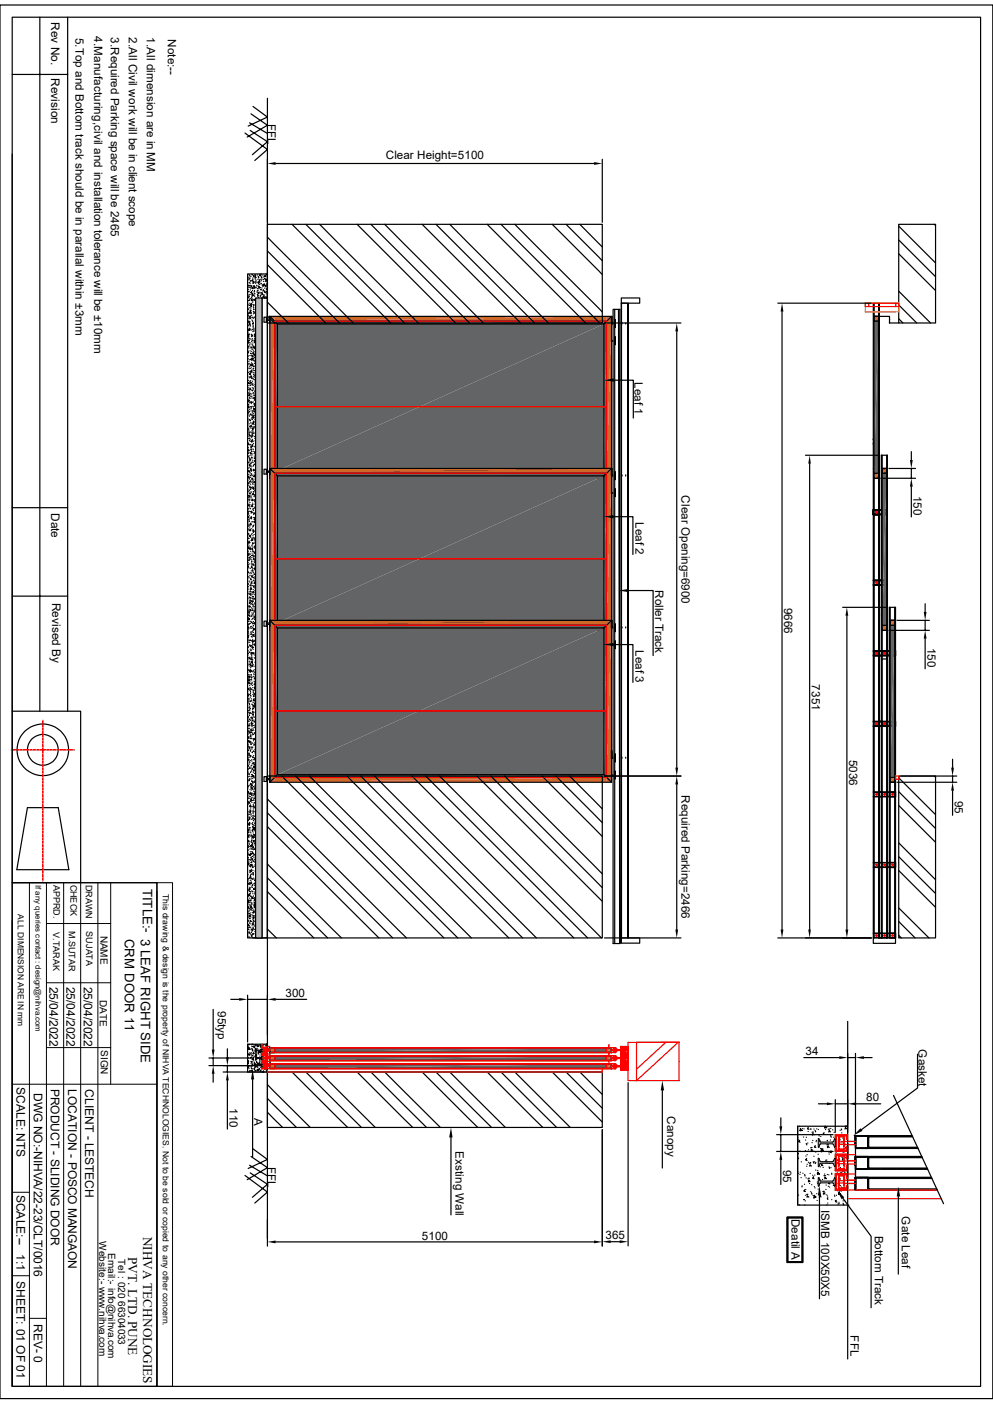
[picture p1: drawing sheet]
<svg xmlns="http://www.w3.org/2000/svg" width="210mm" height="297mm" viewBox="0 0 210 297" stroke-linecap="round" stroke-linejoin="round" font-family="sans-serif">
<defs><g id="words">
<g font-size="2.8">
<text x="30.2" y="188" transform="rotate(90 30.2 188)">TITLE:- 3 LEAF RIGHT SIDE</text>
<text x="26.4" y="198.6" transform="rotate(90 26.4 198.6)">CRM DOOR 11</text>
<text x="30.3" y="261.6" transform="rotate(90 30.3 261.6)">NIHVA TECHNOLOGIES</text>
<text x="27.1" y="265.9" transform="rotate(90 27.1 265.9)">PVT. LTD. PUNE</text>
</g>
<g font-size="2.5">
<text x="10.8" y="4.7" transform="rotate(90 10.8 4.7)">Rev No.</text>
<text x="16" y="8" transform="rotate(90 16 8)">5.Top and Bottom track should be in parallal within ±3mm</text>
<text x="19.9" y="7.7" transform="rotate(90 19.9 7.7)">4.Manufacturing,civil and installation tolerance will be ±10mm</text>
<text x="23.5" y="7.9" transform="rotate(90 23.5 7.9)">3.Required Parking space will be 2465</text>
<text x="27.3" y="7.9" transform="rotate(90 27.3 7.9)">2.All Civil work will be in client scope</text>
<text x="31" y="7.9" transform="rotate(90 31 7.9)">1.All dimension are in MM</text>
<text x="35.5" y="8.3" transform="rotate(90 35.5 8.3)">Note:--</text>
<text x="10.8" y="16.6" transform="rotate(90 10.8 16.6)">Revision</text>
<text x="56.6" y="26.2" transform="rotate(90 56.6 26.2)">FFL</text>
<text x="81.6" y="33.7">Clear Height=5100</text>
<text x="134.2" y="80.9" transform="rotate(90 134.2 80.9)">Leaf 1</text>
<text x="144.1" y="104.8" transform="rotate(90 144.1 104.8)">Clear Opening=6900</text>
<text x="193.2" y="104.9" transform="rotate(90 193.2 104.9)">150</text>
<text x="10.8" y="108.5" transform="rotate(90 10.8 108.5)">Date</text>
<text x="134.4" y="110.4" transform="rotate(90 134.4 110.4)">Leaf 2</text>
<text x="138.6" y="124.8" transform="rotate(90 138.6 124.8)">Roller Track</text>
<text x="11" y="127.5" transform="rotate(90 11 127.5)">Revised By</text>
<text x="165.9" y="128.5" transform="rotate(90 165.9 128.5)">9666</text>
<text x="134.4" y="137.5" transform="rotate(90 134.4 137.5)">Leaf 3</text>
<text x="196.1" y="137" transform="rotate(90 196.1 137)">150</text>
<text x="171.7" y="144.8" transform="rotate(90 171.7 144.8)">7351</text>
<text x="179.6" y="160.7" transform="rotate(90 179.6 160.7)">5036</text>
<text x="144.1" y="168.2" transform="rotate(90 144.1 168.2)">Required Parking=2466</text>
<text x="201.9" y="169.4" transform="rotate(90 201.9 169.4)">95</text>
<text x="10.5" y="208.7" transform="rotate(90 10.5 208.7)">25/04/2022</text>
<text x="14.1" y="208.7" transform="rotate(90 14.1 208.7)">25/04/2022</text>
<text x="17.7" y="208.7" transform="rotate(90 17.7 208.7)">25/04/2022</text>
<text x="46.1" y="213.9" transform="rotate(90 46.1 213.9)">95typ</text>
<text x="60.4" y="210.9">300</text>
<text x="194.3" y="222" transform="rotate(90 194.3 222)">Gasket</text>
<text x="170.3" y="223.3">34</text>
<text x="3.5" y="230" transform="rotate(90 3.5 230)">SCALE: NTS</text>
<text x="7.2" y="231.2" transform="rotate(90 7.2 231.2)">DWG NO:-NIHVA/22-23/CLT/0016</text>
<text x="10.8" y="230.3" transform="rotate(90 10.8 230.3)">PRODUCT - SLIDING DOOR</text>
<text x="14.4" y="230.3" transform="rotate(90 14.4 230.3)">LOCATION - POSCO MANGAON</text>
<text x="18" y="230.4" transform="rotate(90 18 230.4)">CLIENT - LESTECH</text>
<text x="183.2" y="233">80</text>
<text x="48.6" y="234.4" transform="rotate(90 48.6 234.4)">110</text>
<text x="53.8" y="236.6" transform="rotate(90 53.8 236.6)">A</text>
<text x="141.1" y="236.1" transform="rotate(90 141.1 236.1)">Canopy</text>
<text x="96.3" y="243.5" transform="rotate(90 96.3 243.5)">Exsting Wall</text>
<text x="56.6" y="246.8" transform="rotate(90 56.6 246.8)">FFL</text>
<text x="165.6" y="247.4" transform="rotate(90 165.6 247.4)">95</text>
<text x="3.5" y="252.7" transform="rotate(90 3.5 252.7)">SCALE:--</text>
<text x="167.4" y="257.8" transform="rotate(90 167.4 257.8)">Deatil A</text>
<text x="173.7" y="255.9" transform="rotate(90 173.7 255.9)">ISMB 100X50X5</text>
<text x="190.8" y="257.3" transform="rotate(90 190.8 257.3)">Gate Leaf</text>
<text x="89.2" y="262.3">5100</text>
<text x="128.1" y="262.2">365</text>
<text x="185" y="261.4" transform="rotate(90 185 261.4)">Bottom Track</text>
<text x="3.5" y="265.3" transform="rotate(90 3.5 265.3)">1:1</text>
<text x="3.5" y="271" transform="rotate(90 3.5 271)">SHEET: 01 OF 01</text>
<text x="7.2" y="280" transform="rotate(90 7.2 280)">REV- 0</text>
<text x="179.9" y="282.5" transform="rotate(90 179.9 282.5)">FFL</text>
</g>
<g font-size="2.1">
<text x="21.3" y="197.9" transform="rotate(90 21.3 197.9)">NAME</text>
<text x="21.1" y="211.5" transform="rotate(90 21.1 211.5)">DATE</text>
<text x="21.3" y="222.1" transform="rotate(90 21.3 222.1)">SIGN</text>
<text x="21" y="262.6" transform="rotate(90 21 262.6)">Website:- www.nihva.com</text>
<text x="22.9" y="265" transform="rotate(90 22.9 265)">Email:- info@nihva.com</text>
<text x="25" y="266.3" transform="rotate(90 25 266.3)">Tel : 020 66304033</text>
</g>
<g font-size="1.9">
<text x="11.3" y="187.2" transform="rotate(90 11.3 187.2)">APPRD.</text>
<text x="14.9" y="187.1" transform="rotate(90 14.9 187.1)">CHECK</text>
<text x="18.1" y="187.2" transform="rotate(90 18.1 187.2)">DRAWN</text>
<text x="11.3" y="197.2" transform="rotate(90 11.3 197.2)">V.TARAK</text>
<text x="14.6" y="196.9" transform="rotate(90 14.6 196.9)">M.SUTAR</text>
<text x="18.2" y="197" transform="rotate(90 18.2 197)">SUJATA</text>
</g>
<g font-size="1.8">
<text x="34.5" y="189.1" transform="rotate(90 34.5 189.1)">This drawing &amp; design is the property of NIHVA TECHNOLOGIES. Not to be sold or copied to any other concern.</text>
<text x="3.8" y="193.4" transform="rotate(90 3.8 193.4)">ALL DIMENSION ARE IN mm</text>
</g>
<text font-size="1.7" x="7.5" y="187.2" transform="rotate(90 7.5 187.2)">If any queries contact : design@nihva.com</text>
</g></defs>
<g fill="#cd6928">
<path d="M128.3 66.9h1l-1 34.3z"/>
<path d="M129.3 66.9v34.3h-1z"/>
<path d="M58.1 100.1h70.2l-70.2 1.1z"/>
<path d="M58.1 101.2l70.2-1.1v1.1z"/>
<path d="M58.1 66.9h70.2l-70.2 1z"/>
<path d="M58.1 67.9l70.2-1v1z"/>
<path d="M57.1 66.9h1l-1 34.3z"/>
<path d="M58.1 66.9v34.3h-1z"/>
</g>
<path d="M57.1 66.9h72.2v34.3h-72.2z" fill="none" stroke="#000" stroke-width=".25"/>
<g fill="#636466">
<path d="M127.7 67.9h.6l-.6 32.2z"/>
<path d="M128.3 67.9v32.2h-.6z"/>
<path d="M58.7 99.6h69l-69 .5z"/>
<path d="M58.7 100.1l69-.5v.5z"/>
<path d="M58.7 67.9h69l-69 .6z"/>
<path d="M58.7 68.5l69-.6v.6z"/>
<path d="M58.1 67.9h.6l-.6 32.2z"/>
<path d="M58.7 67.9v32.2h-.6z"/>
</g>
<path d="M58.1 67.9h70.2v32.2h-70.2z" fill="none" stroke="#000" stroke-width=".25"/>
<g fill="#636466">
<path d="M58.7 68.5h69l-69 31.1z"/>
<path d="M58.7 99.6l69-31.1v31.1z"/>
</g>
<path d="M57.1 66.9l1.6 1.6M129.3 66.9l-1.6 1.6h-69v31.1h69v-31.1M58.7 99.6l-1.6 1.6M127.7 99.6l1.6 1.6" fill="none" stroke="#000" stroke-width=".25"/>
<path d="M58.1 67.9h70.2v18.1h-70.2zM58.1 86h70.2v14.1h-70.2z" fill="none" stroke="#f00" stroke-width=".25"/>
<g fill="#cd6928">
<path d="M128.3 99.1h1l-1 34.2z"/>
<path d="M129.3 99.1v34.2h-1z"/>
<path d="M58.1 132.3h70.2l-70.2 1z"/>
<path d="M58.1 133.3l70.2-1v1z"/>
<path d="M58.1 99.1h70.2l-70.2 1z"/>
<path d="M58.1 100.1l70.2-1v1z"/>
<path d="M57.1 99.1h1l-1 34.2z"/>
<path d="M58.1 99.1v34.2h-1z"/>
</g>
<path d="M57.1 99.1h72.2v34.2h-72.2z" fill="none" stroke="#000" stroke-width=".25"/>
<g fill="#636466">
<path d="M127.7 100.1h.6l-.6 32.2z"/>
<path d="M128.3 100.1v32.2h-.6z"/>
<path d="M58.7 131.7h69l-69 .6z"/>
<path d="M58.7 132.3l69-.6v.6z"/>
<path d="M58.7 100.1h69l-69 .6z"/>
<path d="M58.7 100.7l69-.6v.6z"/>
<path d="M58.1 100.1h.6l-.6 32.2z"/>
<path d="M58.7 100.1v32.2h-.6z"/>
</g>
<path d="M58.1 100.1h70.2v32.2h-70.2z" fill="none" stroke="#000" stroke-width=".25"/>
<g fill="#636466">
<path d="M58.7 100.7h69l-69 31z"/>
<path d="M58.7 131.7l69-31v31z"/>
</g>
<path d="M57.1 99.1l1.6 1.6M129.3 99.1l-1.6 1.6h-69v31h69v-31M58.7 131.7l-1.6 1.6M127.7 131.7l1.6 1.6" fill="none" stroke="#000" stroke-width=".25"/>
<path d="M58.1 100.1h70.2v18.1h-70.2zM58.1 118.2h70.2v14.1h-70.2z" fill="none" stroke="#f00" stroke-width=".25"/>
<g fill="#cd6928">
<path d="M128.3 131.2h1l-1 34.3z"/>
<path d="M129.3 131.2v34.3h-1z"/>
<path d="M58.1 164.5h70.2l-70.2 1z"/>
<path d="M58.1 165.5l70.2-1v1z"/>
<path d="M58.1 131.2h70.2l-70.2 1.1z"/>
<path d="M58.1 132.3l70.2-1.1v1.1z"/>
<path d="M57.1 131.2h1l-1 34.3z"/>
<path d="M58.1 131.2v34.3h-1z"/>
</g>
<path d="M57.1 131.2h72.2v34.3h-72.2z" fill="none" stroke="#000" stroke-width=".25"/>
<g fill="#636466">
<path d="M127.7 132.3h.6l-.6 32.2z"/>
<path d="M128.3 132.3v32.2h-.6z"/>
<path d="M58.7 163.9h69l-69 .6z"/>
<path d="M58.7 164.5l69-.6v.6z"/>
<path d="M58.7 132.3h69l-69 .5z"/>
<path d="M58.7 132.8l69-.5v.5z"/>
<path d="M58.1 132.3h.6l-.6 32.2z"/>
<path d="M58.7 132.3v32.2h-.6z"/>
</g>
<path d="M58.1 132.3h70.2v32.2h-70.2z" fill="none" stroke="#000" stroke-width=".25"/>
<g fill="#636466">
<path d="M58.7 132.8h69l-69 31.1z"/>
<path d="M58.7 163.9l69-31.1v31.1z"/>
</g>
<g fill="none" stroke="#000" stroke-width=".25">
<path d="M56.6 20.8v241.2M56.6 47.5h70.8v20.8h-70.8zM56.6 50.2l18.1 18.1M56.6 53.1l15.2 15.2M56.6 56l12.3 12.3M61.8 47.5l20.8 20.8M64.7 47.5l20.8 20.8M67.6 47.5l20.8 20.8M75.5 47.5l20.9 20.8M78.4 47.5l20.9 20.8M81.4 47.5l20.8 20.8M89.3 47.5l20.8 20.8"/>
<path d="M92.2 47.5l20.8 20.8M95.1 47.5l20.9 20.8M103 47.5l20.9 20.8M106 47.5l20.8 20.8M108.9 47.5l18.5 18.5M116.8 47.5l10.6 10.6M119.7 47.5l7.7 7.7M122.6 47.5l4.8 4.7M56.6 63.9l4.4 4.4M56.6 66.8l1.4 1.5M57.1 131.2l1.6 1.6M129.3 131.2l-1.6 1.6h-69v31.1h69v-31.1"/>
<path d="M56.6 164.2h70.8v34.2h-70.8zM56.6 169l29.4 29.4M56.6 171.9l26.5 26.5M56.6 174.8l23.5 23.6M58.7 163.9l-1.6 1.6M59.6 164.2l34.3 34.2M62.5 164.2l34.3 34.2M65.4 164.2l34.3 34.2M73.4 164.2l34.2 34.2M76.3 164.2l34.2 34.2M79.2 164.2l34.3 34.2M87.1 164.2l34.3 34.2"/>
<path d="M90 164.2l34.3 34.2M93 164.2l34.2 34.2M100.9 164.2l26.5 26.5M103.8 164.2l23.6 23.6M106.7 164.2l20.7 20.7M114.6 164.2l12.8 12.8M117.6 164.2l9.8 9.8M120.5 164.2l6.9 6.9M127.7 163.9l1.6 1.6M56.6 182.8l15.6 15.6M56.6 196.5l1.9 1.9M56.6 185.7l12.7 12.7"/>
<path d="M56.6 188.6l9.8 9.8M52.4 223.1h.1M52.4 221.6h.1M52.4 224.8h.1M52.4 224.5h.1M52.4 223.7h.1M52.4 221.8v.1M52.5 224.9h.1M52.5 225h.1M52.5 223.9h.1M52.5 221.8v.1M52.5 221.4l-.1 .2h.2l-.2-.1"/>
<path d="M52.5 222.9h.1M52.5 225.7l.1 .1M52.5 222h.1M52.5 225.6h.1M52.5 224.6h.1M52.5 224.4l.1 .1M52.6 221h.1M52.6 220.9h.1M52.6 225.6l-.1 .1M52.6 226h.1M52.7 221.6h.1M52.7 225.5h.1"/>
<path d="M52.7 223.2h.1M52.7 226.7h.1M52.7 221.8v.2M52.7 223.1h.1M52.7 221.9h.1M52.8 226.4h.1M52.8 220.9h.1M52.8 222.7h.1M52.9 222.8h.1M52.9 223.1h.1M53 222h.1M53 223.8h.1"/>
<path d="M53 223.7h.1M53 226.5h.1M53 225.5h.1M53.1 225h.1M53.1 224.6h.1M53.1 223h.1M53.1 223.6h.1M53.1 225.8l.1 .2M53.2 225.4h.1M53.2 222.7h.1M53.2 220.9h.1M53.2 221.8h.1"/>
<path d="M53.2 224.7h.1M53.2 221h.1M53.3 221.4h.1M53.3 226.1h.1M53.3 225.6h.1M53.3 226.4h.1M53.3 223.3v.1M53.3 225.2h.2M53.3 224h.1M53.3 226.6v.1M53.3 224.5l-.2 .1M53.3 224.2h.1"/>
<path d="M53.3 226.6l.1 .1M53.3 222.1l.2 .1M53.3 221.9h.1M53.4 223.3h.1M53.4 222.3h.1M53.4 225.4h.2M53.4 220.9h.1M53.4 222l-.1 .1M53.5 221.4h.1M53.5 225h.1M53.5 223.9h.1M53.5 222.8h.1"/>
<path d="M53.5 223.2h.1M53.5 224.1v.1M53.6 221.3h.1M53.6 223.6h.1M53.6 224.1v.1M53.6 223.7h.1M53.6 222.6h.1M53.6 224.3h.1M53.6 222.8v.1M53.7 226.1h.1M53.7 222.8l.1 .1M53.7 224.7h.1"/>
<path d="M53.7 221.6h.2M53.8 222.3h.1M53.8 226.1l.1 .1M53.8 225.4h.1M53.8 221.4h-.1M53.8 224.8l.1 .1M53.8 221.1h.1M53.8 225.8h.1M53.8 225.6h.1M53.8 225l.2 .1h-.2l.1-.1M53.8 226v.1M53.9 221.4h.1"/>
<path d="M53.9 223.4h.1M53.9 226.5h.1M53.9 223.6h.1M53.9 222h.1M54 226.5h.1M54 221.9h.1M54 222.2v.2M54 223.5l-.1 .1M54.1 222.5h.1M54.1 222.9h.1M54.1 224.4h.1M54.1 226.4h.1"/>
<path d="M54.1 221.9h.1M54.1 223.1l.2 .2M54.1 223.1v.2M54.1 221v.1h.1M54.2 223.6h.1M54.2 225.5h.1M54.2 223.8h.1M54.2 224.6h.1M54.3 225.4h.1M54.3 223.6h.1M54.3 224.1h.1M54.3 224.7h.1"/>
<path d="M54.3 223.2l-.2 .1M54.3 222.7h.1M54.3 222.9h.1M54.4 224.7h.1M54.4 221.7h.1M54.4 221.4h.2l-.2-.2v.2M54.4 226.3v.1M54.4 221.1h.1M54.4 226.4l.2 .1M54.4 225.6h.1M54.5 223.9h.1M54.5 225.8h.1"/>
<path d="M54.5 223.7l.1 .2M54.5 222h.1M54.6 226.3h.1M54.6 226.2h.1M54.6 225l-.1 .1h.1M54.6 226.4h.2M54.7 225h.1M54.7 222.9h.1M54.7 224.9h.1M54.7 221.2v.1M54.7 222.5v.1M54.7 223h.1"/>
<path d="M54.7 225.1v.1M54.8 225.1l.1 .1M54.8 226h.1M54.9 226.2h.1M54.9 224.7h.1M54.9 225.3h.1M54.9 224.1h.1M54.9 223.6l-.1 .1M54.9 224.3h.1M54.9 224.5h.1M54.9 222.5v.1M55 220.9h.1"/>
<path d="M55 223.4h.1M55 222.5l.1 .1M55 221.1h.1M55 225.2l.2 .1M55 222.5h.1M55 222.4h-.1M55.1 221.5h.1M55.1 222h.1M55.1 224.9h.1M55.1 225.8h.1M55.1 226.5h.1M55.1 221.1h-.1"/>
<path d="M55.1 226.4l.1 .2M55.2 224h.1M55.2 221.2h.1M55.2 223h.1M55.2 222h.1M55.2 226.3h.1M55.2 221.4l-.1-.1v.1M55.2 222.1h.1M55.2 222.7l.1 .1M55.2 222.9h.1M55.3 221.1h.1M55.3 222.3h.1"/>
<path d="M55.3 223.9l-.1 .1 .1 .1M55.3 221.5h.2M55.4 223h.1M55.4 222.8h.1M55.4 221.4v.1M55.5 223.5h.1M55.5 224.7h.1M55.5 224h.1M55.6 224.6h.1M55.6 226.8v-.1l.1 .1M55.6 221.1h.1M55.6 225.6h.1"/>
<path d="M55.7 225h.1M55.7 226.7v.1M55.7 222h.1M55.7 226.5h.1M55.8 221h.1M55.8 225.7h.1M55.8 221.3h.1M55.8 224.2l.1 .1M55.8 222.9h.1M55.8 221.7h.1M55.8 224.8l.2 .1M55.8 225.4v.1"/>
<path d="M55.9 226.1l.1 .1M55.9 224.7l-.1 .2h.2M56 221.6v.1M56 222.9v.1M56 226.2h.1M56 222.8h.1M56 226.1l.1 .1M56 225.9l-.1 .1M56 223.3h.1M56 224.9h.2M56 224.7h.1M56.1 224.3h.1"/>
<path d="M56.1 223.4h.1M56.1 224.7h-.1M56.1 222.9l.2 .1zM56.2 221.1h.1M56.2 221.5h.1M56.2 223.4h-.1M56.3 225h.1M56.3 226.6h.1M56.3 224.4h.1M56.3 220.9h.1M56.4 223h.1M56.4 221.1h.1"/>
</g>
<path d="M58.1 132.3h70.2v18.1h-70.2zM58.1 150.4h70.2v14.1h-70.2z" fill="none" stroke="#f00" stroke-width=".25"/>
<g fill="#cd6928">
<path d="M128.3 222.6h1z"/>
<path d="M128.3 222.7l1-.1z"/>
<path d="M128.3 221.7h1l-1 .9z"/>
<path d="M128.3 222.6l1-.9v.9z"/>
<path d="M128.3 221.7h1z"/>
</g>
<path d="M58.1 222.7h70.2M58.1 221.7h70.2" fill="none" stroke="#cd6928" stroke-width=".21"/>
<g fill="#cd6928">
<path d="M57.1 222.6h1z"/>
<path d="M57.1 222.7l1-.1z"/>
<path d="M57.1 221.7h1l-1 .9z"/>
<path d="M57.1 222.6l1-.9v.9z"/>
<path d="M57.1 221.7h1z"/>
</g>
<path d="M57.1 221.7h72.2v1h-72.2zM57.1 221.7h72.2v.9h-72.2zM57.1 221.7h1v1h-1z" fill="none" stroke="#000" stroke-width=".25"/>
<g fill="#636466">
<path d="M58.1 221.7h70.2l-70.2 .9z"/>
<path d="M58.1 222.6l70.2-.9v.9z"/>
</g>
<path d="M58.1 221.7h70.2v.9h-70.2z" fill="none" stroke="#000" stroke-width=".25"/>
<path d="M57 221.8l.1 .7z" fill="none" stroke="#000" stroke-width=".21"/>
<path d="M57.1 221.7h72.2v1h-72.2zM58.1 221.7h70.2v.9h-70.2z" fill="none" stroke="#f00" stroke-width=".25"/>
<g fill="#cd6928">
<path d="M128.3 224.3h1z"/>
<path d="M128.3 224.4l1-.1z"/>
<path d="M128.3 223.4h1l-1 .9z"/>
<path d="M128.3 224.3l1-.9v.9z"/>
<path d="M128.3 223.4h1z"/>
</g>
<path d="M58.1 224.3h70.2M58.1 223.4h70.2" fill="none" stroke="#cd6928" stroke-width=".21"/>
<g fill="#cd6928">
<path d="M57.1 224.3h1z"/>
<path d="M57.1 224.4l1-.1z"/>
<path d="M57.1 223.4h1l-1 .9z"/>
<path d="M57.1 224.3l1-.9v.9z"/>
<path d="M57.1 223.4h1z"/>
</g>
<path d="M57.1 223.4h72.2v1h-72.2zM57.1 223.4h72.2v.9h-72.2zM57.1 223.4h1v1h-1z" fill="none" stroke="#000" stroke-width=".25"/>
<g fill="#636466">
<path d="M58.1 223.4h70.2l-70.2 .9z"/>
<path d="M58.1 224.3l70.2-.9v.9z"/>
</g>
<path d="M58.1 223.4h70.2v.9h-70.2z" fill="none" stroke="#000" stroke-width=".25"/>
<path d="M57 223.5l.1 .7z" fill="none" stroke="#000" stroke-width=".21"/>
<path d="M57.1 223.4h72.2v1h-72.2zM58.1 223.4h70.2v.9h-70.2z" fill="none" stroke="#f00" stroke-width=".25"/>
<g fill="#cd6928">
<path d="M128.3 226h1z"/>
<path d="M128.3 226.1l1-.1z"/>
<path d="M128.3 225.1h1l-1 .9z"/>
<path d="M128.3 226l1-.9v.9z"/>
<path d="M128.3 225h1z"/>
<path d="M128.3 225.1l1-.1z"/>
</g>
<path d="M58.1 226h70.2M58.1 225.1h70.2" fill="none" stroke="#cd6928" stroke-width=".21"/>
<g fill="#cd6928">
<path d="M57.1 226h1z"/>
<path d="M57.1 226.1l1-.1z"/>
<path d="M57.1 225.1h1l-1 .9z"/>
<path d="M57.1 226l1-.9v.9z"/>
<path d="M57.1 225h1z"/>
<path d="M57.1 225.1l1-.1z"/>
</g>
<path d="M57.1 225h72.2v1.1h-72.2zM57.1 225.1h72.2v.9h-72.2zM57.1 225h1v1.1h-1z" fill="none" stroke="#000" stroke-width=".25"/>
<g fill="#636466">
<path d="M58.1 225.1h70.2l-70.2 .9z"/>
<path d="M58.1 226l70.2-.9v.9z"/>
</g>
<g fill="none" stroke="#000" stroke-width=".25">
<path d="M56.6 33.7v13.3M58.3 34.6h67.3M127.4 33.7v13.3M190.1 47.5h7.8v20.8h-7.8zM190.1 47.8l7.8 7.8M190.1 50.8l7.8 7.7M190.1 53.7l7.8 7.8M197.6 47.5l.3 .2M127.8 68.3h16.2M131.4 63h3.9v1.1h-3.9zM131.4 64.1v134.3M132.5 64.1h-1.1v135.4"/>
<path d="M132.8 64.1v134.3M143.1 70.1v92.3M184.8 64.1v134.3zM184.9 64.1v134.3M185.8 64.1v134.3M190.1 61.6l6.7 6.7M190.1 64.5l3.8 3.8M190.1 67.4l.9 .9M184.7 92.9h1.2v1h-1.2M184.7 93.9h1.2M184.7 93h1.2M186.4 96.3h1.3v102.1h-1.3z"/>
<path d="M186.5 96.3v102.1zM186.6 96.3v102.1M187.5 96.3v102.1M187.6 96.3v102.1zM184.7 107.8h1.1v1.1h-1.1zM186 107.8h-1.3v1.1v-1.1h1.1v1.1h-1.1M187.6 107.8h-2.9v1.1v-1.1h1.1v1.1h-1.1M187.6 107.8h-2.9v1.1M187.6 107.8v1.1h-2.9M187.6 108.8h-2.9M187.6 107.9l-2.9 .1M184.7 138.6h4.7"/>
<path d="M184.7 137.8h4.7M184.7 123.8h3M184.7 123.7h3M184.7 122.9h3M184.7 122.7h3M184.9 137.7h1v1h-1zM185.8 137.7h.8v1h-.8zM185.9 122.7h.7v1.1h-.7zM186.4 139.4h1.3M188.1 137.7h1.3v1h-1.3zM188.1 128.5h1.3v69.9h-1.3zM188.2 128.5v69.9z"/>
<path d="M188.3 128.5v69.9M189.2 128.5v69.9M189.3 128.5v69.9zM189.4 137.7h-4.7h4.7v1h-4.7M184.7 153.7h4.7v-1.1h-4.7h3v1.1M184.7 153.5h4.7M184.7 152.7h4.7M185.8 152.6h.8v1.1h-.8zM188.1 152.6h1.3v1.1h-1.3zM127.8 164.2h16.2M143.1 165.9v30.7M184.7 167.5h4.7v1.1h-4.7"/>
<path d="M184.7 168.4h4.7M184.7 167.6h4.7M185.8 167.5h.8v1.1h-.8zM188.1 167.5h1.3v1.1h-1.3zM190.1 164.2h7.8v34.2h-7.8zM190.1 164.5l7.8 7.8M190.1 178.3l7.8 7.8M190.1 167.5l7.8 7.8M190.1 170.4l7.8 7.8M197.6 164.2l.3 .2M127.8 198.4h16.2M131.4 198.4h3.9v1.1h-3.9z"/>
<path d="M184.7 198.4h4.7v1.2h-4.7zM184.7 182.5h4.7v1h-4.7M184.7 197.4h4.7v1M184.7 198.4v-134.3h1.2v134.3M184.7 183.4h4.7M184.7 182.5h4.7M184.7 198.3h4.7M184.7 197.5h4.7M185.8 182.5h.8v1h-.8zM185.8 197.4h.8v1h-.8zM188.1 182.5h1.3v1h-1.3zM188.1 197.4h1.3v1h-1.3z"/>
<path d="M190.1 192.1l6.4 6.3M190.1 181.2l7.8 7.8M190.1 194.9l3.4 3.5M190.1 184.2l7.8 7.7M190.1 197.9l.5 .5M56.4 221.5v.1M56.4 222.6h.2v.8h-.2zM56.4 220.9h.2v.8h-.2zM56.4 224.2h.2v.9h-.2zM56.4 225.9h.2v.9h-.2zM56.4 223l.1 .2M56.4 225l.1 .1"/>
<path d="M56.4 226.4l.2 .1M56.4 220.9h.1M56.4 221l.2 .2M56.4 221.1h.1M56.4 221.2h.1M56.4 221.1l.2 .3h-.2M56.4 221.3h.1M56.4 221.4l.2 .1M56.4 221.5h.1M56.4 221.6l.1 .1M56.4 221.7h.1M56.4 222.6l.2 .1"/>
<path d="M56.4 222.7h.1M56.4 222.7v.1M56.4 222.8h.1M56.4 223h.1M56.4 223.1l.2 .2M56.4 223.2h.1M56.4 223.3l.1 .1M56.4 223.4h.1M56.4 224.4h.1M56.4 224.5h.1M56.4 224.7h.1M56.4 224.7l.2 .2"/>
<path d="M56.4 224.8l.1 .1M56.4 225v.1M56.4 226l.2 .1M56.4 226.1l.1 .1M56.4 226.1v.1M56.4 226.2l.2 .2M56.4 226.4h.1M56.4 226.4l.2 .2M56.4 226.5l.1 .1M56.4 226.6l.1 .1M56.4 226.7h.1M56.4 221h.1"/>
<path d="M56.4 224.3l.1 .2M56.4 221.5l.2 .2M56.4 222.7l.1 .1M56.4 222.8l.1 .1M56.4 224.6l.2 .1M56.4 226l.1 .1M56.4 226.5h.1M56.4 224.9l.2 .1M56.4 224.3l.1 .1M56.5 224.6h.1M56.5 226h.1M56.5 222.8h.1"/>
<path d="M56.5 223v.1M56.5 223.4h.1h-.3M56.5 224.3h.1M56.5 226.2h.1M56.5 226.3l.1 .1M56.5 226.6l.1 .1M56.5 221h.1M56.5 221.1h.1M56.5 221.2h.1M56.5 221.7h.1M56.5 222.6h.1M56.5 223h.1"/>
<path d="M56.5 223.2h.1M56.5 225h.1M56.5 226.1h.1M56.5 226.7h.1M56.5 224.3l.1 .1M56.5 224.4h.1M56.6 220.9h-4.2v5.9h4.2M56.6 222.9h-.2l.1 .1M58.1 225.1h70.2v.9h-70.2z"/>
</g>
<path d="M57 225.2l.1 .7z" fill="none" stroke="#000" stroke-width=".21"/>
<g fill="none" stroke="#f00" stroke-width=".25">
<path d="M183 64.1h.7v.8h-.7zM183.7 64.9h5.7M183.7 64.1h5.7M189.4 64.1h.7v.8h-.7zM185.3 93.3h-.1l.1 .3 .3-.1-.1-.2M185.3 93.3h.2M185.3 108.5l-.1-.1 .1-.2h.3l-.1 .3M185.3 108.5h.2M187 108.5l-.1-.1 .1-.2h.3l-.1 .3M187 108.5h.2M185.3 138.3l-.1-.1 .1-.2 .3 .1-.1 .2M185.3 123.1l-.1 .2 .3 .1"/>
<path d="M185.3 138.3h.2M185.3 123.1h.2M185.4 123.1l-.1 .1 .1 .2M185.5 123.1l.1 .1-.1 .2 .1-.1zM186.9 138.3l-.1-.1 .1-.2 .4 .1-.1 .2M186.9 138.3h.3M187 138l-.1 .1 .1 .2M187.1 123.1l-.2 .1 .2 .2 .2-.1-.1-.2M187.1 123.1h.1M187.1 138l.1 .1-.1 .2M188.7 138.3l-.1-.1 .1-.2 .3 .1-.2 .2M188.7 138.3h.1"/>
<path d="M188.7 138l-.1 .1 .1 .2M188.8 138l.1 .1-.1 .2M185.3 153.2h-.1l.1-.2h.3l-.1 .2M185.3 153.3h.2M187 153.2h-.1l.1-.2h.3l-.1 .2M187 153.3h.2M188.7 153.2h-.1l.1-.2h.3l-.2 .2M188.7 153.3h.1M185.3 168.1h-.1l.1-.2h.3l-.1 .2M185.3 168.2h.2M187 168.1h-.1l.1-.2h.3l-.1 .2M187 168.2h.2"/>
<path d="M188.7 168.1h-.1l.1-.2h.3l-.2 .2M188.7 168.2h.1M185.2 197.8h.4v.2h-.3zM185.3 183.1l-.1-.1 .1-.2 .3 .1-.1 .2M185.3 183.1h.2M186.9 197.8h.4v.2h-.3zM187 183.1l-.1-.1 .1-.2 .3 .1-.1 .2M187 183.1h.2M188.6 197.8h.4v.2h-.3zM188.7 183.1l-.1-.1 .1-.2 .3 .1-.2 .2M188.7 183.1h.1M57.1 225h72.2v1.1h-72.2z"/>
<path d="M58.1 225.1h70.2v.9h-70.2z"/>
</g>
<path d="M56.6 34.6l1.7-.3v.6zM125.6 34.3l1.8 .3-1.8 .3zM143.1 68.3l.3 1.8h-.6zM143.1 164.2l.3 1.7h-.6zM142.8 162.4h.6l-.3 1.8zM142.8 196.6h.6l-.3 1.8z" fill="#000"/>
<path d="M183 66v-1.9h7.1v1.9h-7.1h6.4" fill="none" stroke="#f1eb1f" stroke-width=".25"/>
<path d="M189.3 132.3v33.2" fill="none" stroke="#cd6928" stroke-width=".21"/>
<g fill="#cd6928">
<path d="M189.2 131.2v1.1z"/>
<path d="M189.3 131.2l-.1 1.1z"/>
<path d="M188.3 131.2h.9l-.9 1.1z"/>
<path d="M189.2 131.2v1.1h-.9z"/>
</g>
<path d="M188.2 132.3v33.2" fill="none" stroke="#cd6928" stroke-width=".21"/>
<g fill="#cd6928">
<path d="M188.2 131.2v1.1z"/>
<path d="M188.3 131.2l-.1 1.1z"/>
</g>
<path d="M188.2 164.5h1.1v1h-1.1z" fill="none" stroke="#000" stroke-width=".25"/>
<g fill="#cd6928">
<path d="M188.3 164.5h.9l-.9 1z"/>
<path d="M189.2 164.5v1h-.9z"/>
</g>
<path d="M188.2 131.2h1.1v34.3h-1.1v-34.3h1.1v1.1h-1.1zM188.3 131.2h.9v34.3h-.9z" fill="none" stroke="#000" stroke-width=".25"/>
<g fill="#636466">
<path d="M188.3 132.3h.9l-.9 32.2z"/>
<path d="M189.2 132.3v32.2h-.9z"/>
</g>
<g fill="none" stroke="#000" stroke-width=".25">
<path d="M0 1.1h210v294.8h-210zM2.6 3.6h204.8v289.7h-204.8zM2.6 15.7h11.7M8.4 3.6v146.9M14.3 3.6v146.9M2.6 32.6v117.9h14.5v36.2M52.4 58.7l.1 .1M52.4 58.5h.1M52.4 58h4.2v140.4h-4.2zM52.5 58.8h.1M52.6 59.1l.1 .1M52.7 59.8h.1"/>
<path d="M52.7 58.1h.1M52.7 58.3h.1M52.8 59h.1M52.8 58.9h.1M52.8 58.8h.1M52.9 58.4h.1M52.9 59.4h.1M52.9 59.9h.1M53 59.4h.1M53 58.5h.1M53.3 58.1h.1M53.3 58l.1 .2"/>
<path d="M53.4 59.3v.1M53.4 59.1h.1M53.5 59.9h.1M53.5 58.8h.1M53.5 59.6h.1M53.5 59.2h.1M53.6 59.9h.1M53.6 58.3h.1M53.6 58.4v.1M53.7 58.4l.1 .1M53.7 59.8l-.1-.1v.1M53.8 58.2h.1"/>
<path d="M53.9 59.8h.1M53.9 58.4h.1M53.9 58.8h.1M53.9 59.5l.1 .1M54 59.1h.1M54 58.3l.1 .1M54 58.2h.1M54 58.5v.2h.1l-.1-.1M54.1 58.2l-.1 .1M54.1 59.9h.1M54.1 59.5h.1M54.1 59.3h.1"/>
<path d="M54.2 59.7h.1M54.4 58.2h.1M54.5 59.1h.1M54.6 59.6h.1M54.6 58.5l.1 .1M54.7 58.6h.1M54.7 59.7v.2M54.7 60h.1M54.7 58.8h.1M54.8 59.2h.1M54.8 59.7h.1M54.8 59.3h.1"/>
<path d="M54.9 59.4v.2M54.9 58.3h.1M54.9 59.8h.1M54.9 59.5l.1 .1M54.9 58h.1M55 58.2l.1 .1M55 58.2v.1M55 58.2h.1M55.1 58.4h.1M55.1 59.1h.1M55.2 59.9v.2M55.2 60h.1"/>
<path d="M55.2 58h.1M55.3 59.4h.1M55.3 58.8h.1M55.3 58.4h.1M55.4 58.6l-.1 .1M55.4 59.1h.1M55.6 58.2h.1M55.7 59.5h.1M55.7 59.1h.1M55.8 58.6h.1M55.9 58.4h.1M55.9 58.9l.1 .1"/>
<path d="M56 58.5h.1l-.1-.2v.2M56 58.9h.1M56.1 59.6h.1M56.1 58.4h.1M56.1 59.1h.2M56.2 58.3h.1M56.3 58h.1M56.3 59.1h.1M56.3 59.5h.1M56.3 59.3h-.1M56.4 59.3h.1M56.5 58.4h.1"/>
<path d="M52.4 62.5h.1M52.4 73.7h.1M52.4 73.4h.1M52.4 65.2h.1M52.4 70h.1M52.4 77h.1M52.4 65.4h.1M52.4 65.5h.1M52.4 77.1v.1M52.4 68.9h.1M52.4 64.2v.1M52.4 75.8v.1"/>
<path d="M52.4 68.7h.1M52.4 73.6h.1M52.4 70.3h.1M52.4 60.5h.1M52.4 68.3h.1M52.5 75.9h.1M52.5 74.6h.1M52.5 60.8h.1M52.5 65.3h.1M52.5 77.9h.1M52.5 75.4h.1M52.5 67.4h.1"/>
<path d="M52.5 72.6h.1M52.5 71.7h.1M52.5 70.7h.1M52.5 61.2h.1M52.5 65.4h.1M52.5 66.4h.1M52.5 71h.1M52.5 72.2h-.1M52.5 68.1h.2l-.2-.1v.1M52.5 69.8h.1M52.5 61.6l.2 .1M52.5 73.2v.2"/>
<path d="M52.5 72.1h.1M52.5 66.3h.1M52.5 64.5h.1M52.5 74.5h.1M52.5 62.9v.1M52.5 74.3h.1M52.5 78.8h.1M52.6 69.7h.1M52.6 63.6h.1M52.6 72.4l-.1-.1-.1 .2M52.6 72.1h.1M52.6 66.2h.1"/>
<path d="M52.6 68.9h.1M52.6 71.4h.1M52.6 66.8h.1M52.6 77h.1M52.6 62.7h.1M52.6 76.5h.1M52.6 67.9h.1M52.7 71.2l-.1-.1-.1 .1M52.7 67.4h.1M52.7 62.3h.1M52.7 67h.1M52.7 69.8v.1"/>
<path d="M52.7 71.9l-.1 .2M52.7 60.3l-.1 .1 .1 .1M52.7 70.7v.1M52.7 62.6h.1M52.7 75.2h.1M52.7 79.7h.1M52.7 73.2h.1M52.7 69.8l.1 .1M52.7 62.8h.1M52.7 72.5h.1M52.7 66h.1M52.7 60.7h.1"/>
<path d="M52.7 68.4h.1M52.7 67.1h.1M52.7 70.7h.1M52.7 64.6h.1M52.7 68.7h.2M52.7 71.6h.1M52.7 76.1h.1M52.7 77.6h.1M52.7 65.1h.1M52.8 78h.1M52.8 69.4v.2M52.8 79l.1 .2"/>
<path d="M52.8 63.5h.1M52.8 63.4h.1M52.8 72.9h.1M52.8 64.1h.1M52.8 68.2v.1M52.8 79.8v.1M52.8 60.8h.1M52.8 68.5h.1M52.8 63.2h.1M52.8 67.1h.1M52.8 66.1l.2 .2M52.8 68h.1"/>
<path d="M52.8 79l-.1 .2h.2M52.8 66.1v.2M52.9 74.2h.1M52.9 69h.1M52.9 73.6h.1M52.9 62.3h.1M52.9 78.6l.1 .1M52.9 67.3v.1M52.9 72.5h.1M52.9 71.7h.1M52.9 67.3l.1 .1M52.9 65.9h.1"/>
<path d="M52.9 78.7h.1M52.9 64.6h.1M52.9 61.3h.1M52.9 64.4l.2 .1M52.9 77h.1M52.9 77.3l.1 .1M53 65.6v.1M53 79h.1M53 66.2l-.2 .1M53 78.5l-.1 .1M53 66.9l-.1 .1h.1M53 68.9h.1"/>
<path d="M53 79.2h.1M53 69.6h.1M53 60.4h.1M53 61.9h.1M53 66.1h.1M53 76.1h.1M53 73.4h.1M53 77.9h.1M53 74.8h.1M53 65h.1M53 60.6h.1M53 79.8h.1"/>
<path d="M53 79.5h.1M53 77.3h.2l-.1-.1v.1M53 60.8h.1M53 65.3h.1M53 63.1l.1 .1M53 74.7l.1 .1M53.1 75.2h.1M53.1 72.8h.1M53.1 66.7h.1M53.1 64.8v.1M53.1 79.7v.1M53.1 75.9l-.1 .1"/>
<path d="M53.1 65.7h.1M53.1 61h.1M53.1 78.6h.1M53.1 69.8h.1M53.1 64.8l.1 .1M53.1 79.7l.1 .1M53.1 74.3h.1M53.1 78.8h.1M53.1 70.7h.2M53.1 77.7h.1M53.1 64.4v-.2l.2 .1-.3 .1M53.2 62.9h.1"/>
<path d="M53.2 64.6h-.2M53.2 79.5l-.2 .1M53.2 61.7h.1M53.2 66.3h.1M53.2 75.9h.1M53.2 71.2h.1M53.2 76.8h.1M53.2 60.4h.1M53.2 66.8h.1M53.2 75.8h.1M53.2 63.5v.1M53.2 78.4v.1"/>
<path d="M53.2 73.4l.1 .2M53.2 61.8l.1 .1M53.2 60.6l.1 .1M53.2 72.2l.1 .1M53.3 67.7h.1M53.3 76.3h.1M53.3 63.5v.1M53.3 78.4v.1M53.3 63.3l-.1 .1M53.3 78.3h-.1M53.3 71.9h.1M53.3 74.8h.1"/>
<path d="M53.3 62.6h.1M53.3 75.2h.1M53.3 79.8h.1M53.3 73.8h.1M53.3 67.1h.1M53.3 77h.1M53.3 67.2h.1M53.3 73.9h.1M53.3 63.9h.1M53.3 71.6h.1M53.3 76.1h.1M53.3 69.6l.1 .2"/>
<path d="M53.3 62.8h.1M53.3 77.4h.1M53.3 73h.2M53.4 61.5h.1M53.4 67.9h.1M53.4 63.2h.1M53.4 72h.1M53.4 62.1h-.1M53.4 77h-.1M53.4 70.9l-.1 .1h.1M53.4 63.5h.1M53.4 75.4v-.1l.1 .1"/>
<path d="M53.4 77.3h.1M53.4 61v.1M53.4 75.9v.1M53.4 71.1h.1M53.4 68.5h.2M53.4 68h.1M53.5 68.7h.1M53.5 74.8h.1M53.5 61h.1M53.5 62.3l-.2-.1v.2M53.5 75.9l.1 .1M53.5 77.3h-.2"/>
<path d="M53.5 72.6h.1M53.5 77h.1M53.5 73.4h.1M53.5 78.1h.1M53.5 63.9h.1M53.5 70.1h.1M53.5 67.1l.1 .1M53.5 60.8h-.1M53.5 75.7l-.1 .1M53.5 75.4h-.2M53.5 80v.1M53.5 68.4v.1"/>
<path d="M53.5 64.4h.1M53.5 69h.1M53.5 69.2h.1M53.5 78.7l.1 .2M53.6 64.9h.1M53.6 74.1h.1M53.6 68.2h.1M53.6 62.4l-.2 .1v-.2l.2 .2M53.6 73.4h.1M53.6 69h.1M53.6 78.3h.1M53.6 69.4h.1"/>
<path d="M53.6 79.2h.1M53.6 66.4h.1M53.6 67.3h.1M53.6 73.2h.1M53.6 74.5h-.1M53.6 77.6h.1M53.6 77.9h.1M53.6 75.9h.1M53.6 69.8h.1M53.6 73.4v.1M53.6 73.5h.2l-.1-.1v.1M53.6 65.8l.1 .2"/>
<path d="M53.6 60.9h.1M53.6 65.4h.1M53.6 79.6h.1M53.6 65h.1M53.6 64.6l.1 .1M53.6 76.2l.1 .1M53.7 74.7l-.1-.1v.2M53.7 77.4l-.1 .1M53.7 60.5l.1 .1h-.1M53.7 69.8h.1M53.7 64.5h.1M53.7 70.1h.1"/>
<path d="M53.7 66h.1M53.7 63.5h.1M53.7 75.2h.1M53.7 61h.1M53.7 72h.1M53.7 61.8h.1M53.7 74.3h.1M53.7 78.9h.1M53.7 60.5v.1M53.8 63.5h.1M53.8 79.4h.1M53.8 62.6h.1"/>
<path d="M53.8 75.6h.1M53.8 66.1h.1M53.8 79.3h.1M53.8 72.1v.1M53.8 66.3h.1M53.8 62.1v.1M53.8 73.7v.1M53.8 70.8h.1M53.8 76.9h.1M53.8 72.1l.1 .1M53.8 70.7h.1M53.8 74.9l-.1 .1 .1 .1"/>
<path d="M53.8 63.3l-.1 .1h.1M53.8 75.3h.1M53.8 61.7h.1M53.8 71.2h.1M53.8 61.5h.1M53.8 78.4h.1M53.8 62.7h.1M53.8 79.8h.1M53.8 76.3h.1M53.8 77.5h.1M53.8 60.7h.1M53.9 67h.1"/>
<path d="M53.9 62.1h.1M53.9 76.5h.1M53.9 67.2h.1M53.9 64.5h.1M53.9 75.6h.1M53.9 79.9h.1M53.9 69.4h.2M53.9 72.4l.1 .1M53.9 60.7l.1 .2M53.9 76.2h.1M53.9 71.1l.1 .1M54 77.9h.1"/>
<path d="M54 71.8h.1M54 69.6v.1M54 71.5l.1 .1M54 72.3h.1M54 67.7h.1M54 73.7h.1M54 74.6h.1M54 79h.1M54 63.6h.1M54 71.5v.2M54 69.6h.1M54 71h-.2"/>
<path d="M54 69.9l.1 .1M54 68.1h.1M54 78h.1M54 77.4h.1M54 63.2h.1M54 72.8h.1M54.1 68.2h.1M54.1 71.7h-.2M54.1 69.9h-.1M54.2 60.9h.1M54.3 60.5h.1M54.3 60.4h.1"/>
<path d="M54.3 61.8h.1M54.4 62.7h.1M54.5 61.9h.1M54.5 61v.1M54.5 62.2v.2M54.6 62.6h.1M54.6 61.5h-.2M54.6 60.5h.1M54.6 61.8h.1M54.7 62.9h.1M54.7 60.6h.1M54.7 62h.1"/>
<path d="M54.7 61.1h.1M54.8 62.1l-.1-.1v.1M54.8 60.2h.1M54.8 60.9h.1M54.9 60.8l-.1-.1-.1 .1M54.9 61.8h.1M54.9 60.2h.1M55 62.7h.1M55 62.5l.1 .1M55.1 60.8h-.1M55.1 62h.1M55.2 61.2v.1"/>
<path d="M55.2 62.4h.1M55.2 61.9h.1M55.4 60.9h.1M55.4 62.9h.1M55.4 62.1l.1 .1h-.1M55.5 60.4h.1M55.5 62.1l-.1 .2M55.5 61.8h.1M55.5 60.2h.1M55.6 60.6h.1M55.6 61.5h.1M55.6 62.7h.1"/>
<path d="M55.6 62.4h.1M55.7 61.4l.1 .2M55.7 61.3h.1M55.7 60.5h.1M55.7 60.4v-.2l.1 .2M55.8 62.5h.1M55.8 62.9h.1M55.8 62.7v.1M55.8 62.4h.1M55.8 60.3l-.1 .1M55.8 60h.1M55.9 63h.7"/>
<path d="M55.9 61.6h.1M55.9 60.1l.1 .2M56 61.7v.1M56 61h.1M56 61.8h.1M56 60.3h.1M56.1 60.5v.1M56.1 60.5l.1 .1M56.2 60.7h.1M56.2 62.7h.1M56.3 62.1h.1M56.3 61.1h.1"/>
<path d="M56.3 62.9l.1 .1M56.3 61.2h.1M56.4 61.8h.1M56.4 60.2h.1M56.4 60h.1M56.5 60.4l.1 .1M56.5 61.6v.2M56.5 62.9h.1M56.5 62.7h.1M52.4 88.6h.1M52.4 88.4h.1M52.4 88.8h.1"/>
<path d="M52.4 95.6h.1M52.4 84.5h.1M52.4 87.5h.1M52.4 99.1h.1M52.4 95h.1M52.4 90.5h.1M52.4 89.6h.1M52.4 94.6h.1M52.5 82h.1M52.5 86.2l.1 .1M52.5 82.4h.1M52.5 99.5h.1"/>
<path d="M52.5 84.9h.1M52.5 94.7h.1M52.5 93.7h.1M52.5 89.3h.1M52.5 80.5h.1M52.5 99.7h.1M52.5 92.8h.1M52.5 87.1l-.1 .1M52.5 80.9l.1 .2h-.1M52.5 86.9h.1M52.5 93.9v.1h.1l-.1-.1M52.5 84.9v.1"/>
<path d="M52.5 96.5v.1M52.5 95.9h.1M52.5 91.4h.1M52.5 95.1h.1M52.5 85.6h.1M52.5 80.9h.1M52.5 91.8h.1M52.5 95.4h.1M52.5 97.7v.2M52.5 80.9v.2M52.6 85.5h.1M52.6 87.4l-.1-.1-.1 .1"/>
<path d="M52.6 83.7h.1M52.6 83.3h.1M52.6 90.7h.1M52.6 90.8h.1M52.6 83.1h.1M52.6 84.6h.1M52.6 85.9h-.1M52.6 99.6h.1M52.6 87.8h.1M52.6 95.8h.1M52.6 81.6h.1M52.6 92.3h.1"/>
<path d="M52.6 91.1h.1M52.6 89.9h.1M52.6 82.3l.1 .2M52.7 86.1l-.1-.1-.1 .2M52.7 96.8h.1M52.7 86.7h.1M52.7 89h.1M52.7 98.9h.1M52.7 95.2v.1M52.7 83.6l-.1 .1M52.7 93.9v.2M52.7 90.3h.1"/>
<path d="M52.7 91.8h.1M52.7 88.1h.1M52.7 96.4h.1M52.7 83.4h.1M52.7 98.3h.1M52.7 84.2h.1M52.7 81.2h.1M52.7 83.5v.1M52.7 88.7h.1M52.7 93.2h.1M52.7 87.1h.1M52.7 96.9h.1"/>
<path d="M52.8 84.1h.1M52.8 86.6h.1M52.8 83.5l.1 .1M52.8 84.8h-.1v.1M52.8 99.8l-.1-.1v.1M52.8 92.7v.1M52.8 81l-.1 .1M52.8 80.6h.1M52.8 97.7h.1M52.8 97.3h.1M52.8 82.7h.1M52.8 86.1h.1"/>
<path d="M52.8 91.4v.1M52.8 83.1h.1M52.8 87.8h.1M52.8 89.6h.1M52.8 85.2h.1M52.8 99.9h.1M52.8 82.1h.1M52.8 97h.1M52.8 85.1h.1M52.9 98.5l-.1-.1-.1 .2M52.9 94.1h.1M52.9 92.9h.1"/>
<path d="M52.9 84.3h.1M52.9 98h.1M52.9 91.4h.1M52.9 97.5h.1M52.9 82.3h.1M52.9 97.2v.1M52.9 92.1l-.2 .1 .1-.2 .1 .2M52.9 97.2l.1 .1M52.9 80.8h.1M52.9 95.8h.1M52.9 83.3h.1M52.9 98.6h.1"/>
<path d="M52.9 93.3h.1M52.9 83.8h.1M52.9 99.1h.1M52.9 82.4h.1M52.9 81.5h.1M52.9 88.9l.1 .1M53 87.6h.1M53 90.1l-.1 .1M53 86h.1M53 88.9h.1M53 81.4h.1M53 98.2h.1"/>
<path d="M53 85.1h.1M53 81.1h.1M53 94h.1M53 95h.1M53 90.6h.1M53 80.5h.1M53 97.2h.1M53 99.5h.1M53 98.5h.1M53 89.4h.1M53 99.1h.1M53 96.3h.1"/>
<path d="M53 92.4h.1M53 94.5h.2M53 87.7l.1 .1M53 90.1l.2 .2h-.3M53 82.4h.1M53.1 94.7h.1M53.1 99.2v.2M53.1 87.6l-.1 .1M53.1 99.6h.1M53.1 91.4h.1M53.1 84.9h.1M53.1 95.4h.1"/>
<path d="M53.1 86.9h.1M53.1 90.1l-.1 .2M53.1 86.4v.1M53.1 98v.1M53.1 88.6h.1M53.1 96h-.1M53.1 95.9h.1M53.1 90h.1M53.1 85.4h.1M53.1 99.7h.1M53.1 94.4h.1M53.2 86.1h.1"/>
<path d="M53.2 80.1h.1M53.2 85.2h.1M53.2 83.4h.1M53.2 95.1h.1M53.2 80.9h.1M53.2 93.5h.1M53.2 98.8h.1M53.2 99.5h.1M53.2 86h.1M53.2 97.8h.1M53.2 92.3h.1M53.2 92.5h.1"/>
<path d="M53.2 85v.1M53.2 87.8h.1M53.2 83.8l.1 .1M53.2 95.4v.1M53.3 93.2l-.1 .1M53.3 96.7l-.1 .1h.1M53.3 96.9h.1M53.3 95.9h.1M53.3 91.1h.1M53.3 91.6h.1M53.3 81.4h.1M53.3 89.7h.1"/>
<path d="M53.3 82.6l.1 .1M53.3 94.2l.1 .1M53.3 92.2h.2M53.3 84.2h.1M53.3 95h.1M53.3 96.2h.1M53.3 90.6h.1M53.3 81.1h.1M53.3 87.2h.1M53.3 93.5h-.1M53.3 88.2l.2 .2M53.3 88.7h.1"/>
<path d="M53.3 81.3l.1 .1M53.3 92.9l.1 .1M53.3 82h.1M53.3 94h.1M53.3 88.8h.1M53.3 93.3h.1M53.4 87.8h.1M53.4 97.7h.1M53.4 93.1h.1M53.4 94.4h.1M53.4 91.9l-.1 .1M53.4 94.1l-.1 .1"/>
<path d="M53.4 82.5l-.1 .1M53.4 80.6h.1M53.4 88.2l-.1 .2M53.4 90.8v.2M53.4 92.2h.1M53.4 89.6h.1M53.4 97.4h.1M53.4 87.6h.1M53.4 86.9h.1M53.4 85.1h.1M53.5 90.8l.1 .1M53.5 80.1h.1"/>
<path d="M53.5 91.7h.1M53.5 88.3l-.2 .1M53.5 94.1h.1M53.5 83.2h.1M53.5 85.9h.1M53.5 91.2h.1M53.5 82.1h.1M53.5 88.2h.2M53.5 91.6v.1M53.5 81.5h.1M53.5 90.7h-.1M53.5 90.3h.1"/>
<path d="M53.5 98.6h.1M53.5 97.8h.1M53.5 88.3h.1M53.5 85h.1M53.5 90.4l.1 .1M53.6 90.6h.1M53.6 93.3h.1M53.6 83.6h.1M53.6 84.1h.1M53.6 89.3h.1M53.6 95.5h.1M53.6 99.4h.1l-.1-.1 .1 .3"/>
<path d="M53.6 86.1h.1M53.6 83.1h.1M53.6 88.4h.1M53.6 95h.1M53.6 98.5h.1M53.6 93.8h.1M53.6 89.4l-.1 .1M53.6 89.2h.1M53.6 88.3v.1M53.6 82.5h.1M53.6 87h.1M53.6 99.6h.2"/>
<path d="M53.6 84.3h.1M53.6 82.2h.1M53.6 87.5h.1M53.6 86.4l.2 .1zM53.6 87.8l.1 .2M53.7 88.3l.1 .1M53.7 89.7l-.1-.1v.1M53.7 89.1l-.1 .1M53.7 91.4h.1M53.7 89.4h.1M53.7 81.2h.1M53.7 91.7h.1"/>
<path d="M53.7 94.5h.1M53.7 96h.1M53.7 89.8h.1M53.7 80.3h.1M53.7 85.6h.1M53.7 86.7h.1M53.7 98.3h.1M53.7 86.9h.1M53.8 84.6h.1M53.8 85.4h.1M53.8 96.5h.1M53.8 87v.2"/>
<path d="M53.8 83.4h.1M53.8 85.3v.1M53.8 96.9v.1M53.8 87l.1 .1M53.8 85.6h.1M53.8 98.2v.1M53.8 86.5v.1M53.8 87.8h.1M53.8 92.3h.1M53.8 90.5h.1M53.8 83.7h.1M53.8 84.2h.1"/>
<path d="M53.8 90.3h.1M53.8 96.9h.1M53.8 95.6h.1M53.8 82.7h.1M53.8 85.9h.1M53.8 92.7h.1M53.9 85.8l.1 .1M53.9 96h.1M53.9 81.4h.1M53.9 81.8h.1M53.9 85.8l-.1 .1M53.9 95.8h.1"/>
<path d="M53.9 84.1l.1 .1M53.9 84.6h.2l-.2-.1v.1M53.9 97.4l.1 .1h-.2M53.9 88.8h.1M53.9 84.2h.1M53.9 80.4h.1M53.9 86.5h.1M53.9 93.3h.1M53.9 81.9h.1M53.9 80.9h.1M53.9 84.4h.2M53.9 99.3h.2"/>
<path d="M53.9 95.6v.1M53.9 84v.1M53.9 97.4v.2M53.9 82.8l.1 .1M53.9 94.4l.1 .1M54 84.5v.1M54 97.7h.1M54 96.7h.1M54 91.6h.1M54 80.7h.1M54 99.5v.1M54 84.5h.1"/>
<path d="M54 99.5h.1M54 81.6h.1M54 93.2h.1M54 81.5h.1M54 85.2h.1M54 89.7h.1M54 82.5h.1M54 92h.1M54 93.8h.1M54.1 83.1h.1M54.1 98h.1M129.8 80.4h4.1v8"/>
<path d="M2.6 107.4h11.7M52.4 103.5l.1 .1M52.4 118.4l.1 .1M52.4 103.3h.1M52.4 100.4h.1M52.4 112v.1M52.4 107.6h.1M52.4 103.8h.1M52.4 100.2v.1M52.4 118.3h.1M52.4 110.7v.1M52.4 106.8l.2 .2"/>
<path d="M52.4 111.9h.1M52.4 116.6h.1M52.4 112.1h.1M52.4 108.8h.1M52.4 111.4h.1M52.4 101.6h.1M52.4 107.7h.1M52.4 119.9v-.1l.1 .1M52.5 116.6h.1M52.5 113.9h.1M52.5 110.4h.1M52.5 115.7h.1"/>
<path d="M52.5 115h.1M52.5 106.8l-.1 .2 .2-.1M52.5 109.5h.1M52.5 114.8h.1M52.5 108.5h.1M52.5 104h.1M52.5 119h.1M52.5 109.3h.1M52.5 102.1h-.1M52.5 117l-.1 .1M52.5 119.8h.1l-.2 .1M52.5 108.1v.1"/>
<path d="M52.5 113h.1M52.5 111.3h.1M52.5 119.5h.1M52.5 104.9h.1M52.5 113.8h.1M52.5 109.3l.1 .2M52.6 102.3l-.1-.1-.1 .2M52.6 117.3l-.1-.1-.1 .1M52.6 100.4h.1M52.6 117.5h.1M52.6 107.6h.1M52.6 109.9h.1"/>
<path d="M52.6 105.3h.1M52.6 112.9h.1M52.6 102.7h.1M52.6 108.8h.1M52.6 118.6h.1M52.6 100.8h-.1M52.6 115.7l-.1 .1M52.6 109.4h.1M52.6 104.9h.1M52.6 115.1h.1M52.6 100.9h.1M52.6 106.6h.1"/>
<path d="M52.6 111h.1M52.6 111.9h.1M52.6 116h.1M52.7 101h-.1l-.1 .1M52.7 116l-.1-.1-.1 .1M52.7 104.8h.1M52.7 113.9h.1M52.7 115.5h.1M52.7 106h.1M52.7 110.1h.1M52.7 118h.1l-.1-.1v.1M52.7 118.4l-.1 .1"/>
<path d="M52.7 106.8v.2M52.7 105.6v.1M52.7 117.2v.1M52.7 101.3h.1M52.7 118.4h.1M52.7 105.8h.1M52.7 111.1h.1M52.7 103.8h.1M52.7 109.1h.1M52.7 112.3h.1M52.7 113.2h.1M52.7 114.5h-.1"/>
<path d="M52.7 104.9l.2 .2h-.2M52.7 116l.2 .1M52.7 108.2h.1M52.7 110.3h.1M52.7 116.2h.1M52.7 109.8h.1M52.7 102.9h.1M52.7 103.7h.1M52.7 104.9v.2M52.8 114.7l-.1-.1v.2M52.8 119.3h.1M52.8 111.5h.1"/>
<path d="M52.8 102h.1M52.8 101.9h.1M52.8 107.2h.1M52.8 103v.2M52.8 114.7v.1M52.8 106.7h.1M52.8 102.2h.1M52.8 107.1h.1M52.8 101h.1M52.8 106.3h.1M52.8 117.1h.1M52.8 112h.1"/>
<path d="M52.8 115.9l-.1 .1M52.8 104.3l.1 .1M52.9 113.5l-.1-.1-.1 .1M52.9 111.2h.1M52.9 117.3h.1M52.9 112.2h.1M52.9 107.5h.1M52.9 105.3h.1M52.9 100.1h.1M52.9 101.9h.1M52.9 113.5h.1M52.9 112.1v.1"/>
<path d="M52.9 112.1l.1 .1M52.9 110.7h.1M52.9 103.1l.3 .1M52.9 115.7h.1M52.9 113.3h.1M52.9 104.4h.1M52.9 104.7h.1M52.9 110.8h.1M52.9 100.5l.1 .1M53 113.4l-.1 .1M53 101.7l-.1 .2M53 108.2h.1"/>
<path d="M53 107.6h.1M53 117.7h.1M53 103.5h.1M53 111h.1M53 116.6h.1M53 112.1h.1M53 101h.1M53 102.5h.1M53 118.1h.1M53 118.4h.1M53 113.7h.1M53 101.6h.1"/>
<path d="M53 109.4h.3M53 103v.2h.2M53.1 110.8v.2M53.1 108.5h.1M53.1 104h.1M53.1 114.3l.1 .1M53.1 105.7h.1M53.1 104.2h.1M53.1 100.6h.1M53.1 109.7h.1M53.1 109.6l.1 .1M53.1 116.1l-.1 .1v-.2l.1 .2"/>
<path d="M53.1 113h.1M53.1 109.3h.1M53.1 111.8h.1M53.2 108.4l.1 .1M53.2 108.2h.1M53.2 100.4h.1M53.2 117.5h.1M53.2 104.9h.1M53.2 119.5h.1M53.2 109.7h.1M53.2 102h.1M53.2 100.2h.1"/>
<path d="M53.2 119.8h.1M53.2 119.1h.1M53.2 105.3h.1M53.2 118.9h.1M53.2 107.1l.1 .1M53.2 118.7l.1 .1M53.2 108.4h.1M53.3 108.3l-.1 .1M53.3 118.4h.1M53.3 113.9h.1M53.3 110.4h.1M53.3 117.9h.1"/>
<path d="M53.3 115.4h.1M53.3 101.2l.2 .1M53.3 101.3h.1M53.3 115.5h.1M53.3 119.9l-.1 .1M53.3 106.8h.1M53.3 105.7h.1M53.3 112.9h.1M53.3 117h.1M53.3 114.1v.2h.1l-.1-.2M53.3 107.1h.2M53.3 117.5l.1 .1"/>
<path d="M53.3 101.2l.1 .1M53.3 104.5l.1 .1M53.3 116h.1M53.4 100.5h.1M53.4 119.3h.1M53.4 114.9h.1M53.4 106.4h.1M53.4 101.8h.1M53.4 115.1h.1M53.4 103h.1M53.4 106.9h-.1M53.4 117.4l-.1 .1"/>
<path d="M53.4 105.7v.2M53.4 116.2v.1M53.4 116.6h.1M53.4 106.8h.1M53.4 102.2h.1M53.4 111.5h.1M53.4 114.2h.1M53.4 116.4h.1M53.4 105.8v.1M53.5 105.8l.1 .1M53.5 105.6l-.1 .1M53.5 115h.1"/>
<path d="M53.5 112h.1M53.5 113.2h.1M53.5 113.9h.1M53.5 111.3h.1M53.5 102.4h.1M53.5 107.8h.1M53.5 114.9h.1M53.5 103.2l.1 .2M53.5 112.3l.2 .1M53.5 115.7h.1M53.5 103.1h.1M53.5 107.5h.1"/>
<path d="M53.5 102l.1 .1M53.5 113.6l.1 .1M53.6 107.7h.1M53.6 104.1h.1M53.6 112.6h.1M53.6 111.3h.1M53.6 116.6h.1M53.6 112.1h.1M53.6 117.7h.1M53.6 110.4h.1M53.6 108h.1M53.6 101.6h.1"/>
<path d="M53.6 117.4h.1M53.6 104.4h-.1M53.6 112.4l.1 .1M53.6 119.3h-.1M53.6 112.2v.2h.1M53.6 109.5h.1M53.6 108.8h.1M53.6 103.5h.1M53.6 114.9h.1M53.6 111.1l.1 .1M53.6 103.3v.1M53.7 103.3h.1"/>
<path d="M53.7 104.6l-.1-.1v.1M53.7 119.5h-.1l-.1 .1M53.7 112.3l-.1 .1M53.7 100.7l-.1 .1h.1M53.7 108.5h.1M53.7 104h.1M53.7 108.7h.1M53.7 105.1h.1M53.7 117.6h.1M53.7 113.1h.1M53.7 100.5h.1M53.7 118.8h.1"/>
<path d="M53.7 113.7h.1M53.7 107.6h.1M53.7 106.6h.1M53.7 101.9h.1M53.7 103.1h-.1M53.7 118l-.1 .1M53.8 118.3l-.2-.1v.1M53.8 118.4h.1M53.8 104.9h.1M53.8 114.2h.1M53.8 104.6h.1M53.8 105.7h.1"/>
<path d="M53.8 102.6h.1M53.8 102v.1M53.8 116.9v.2M53.8 102l.1 .1M53.8 116.9l.1 .1M53.8 100.6h.1M53.8 115.5h.1M53.8 116.8h-.1M53.8 109.8v.1M53.8 109.5h.1M53.8 114h.1M53.8 100h.1"/>
<path d="M53.8 116h.1M53.8 109.8h.1M53.8 104.7h.1M53.8 109.9h.1M53.8 108.5v.2M53.8 114.9h.1M53.8 110.2h.1M53.8 103.8h.1M53.9 105.8h.1M53.9 101.3h.1M53.9 100.7h.1M53.9 120h.1"/>
<path d="M53.9 102.9h.1M53.9 119.6h.1M53.9 106.1h.1M53.9 119h.1M53.9 110.4l-.1 .1h.2l-.2-.1M53.9 110.4h.1M53.9 101.9h.1M53.9 118.7h.1M53.9 103.6h.1M53.9 114.3h.1M53.9 107.2l.1 .2M53.9 106l.1 .1"/>
<path d="M53.9 117.6l.1 .1M54 118.9l-.1 .1M54 119.3h.1M54 114.9h.1M54 102.3h.1M54 119.5h.1M54 116h.1M54 110.9h.1M54 106.2h.1M54 101h.1M54 117h.1M54 114.4v.1"/>
<path d="M54 100.8l-.1-.1-.1 .1M54 114.4h.1M54 115.7h-.1l-.1 .1M54 113h.1M54 116.5h.1M54 116.4h.1M54 101.8h.1M54 106.8h.1M54 100h.1M54 116.8h.1M54.1 104.8h-.1M54.1 115.8h.1"/>
<path d="M129.8 109.3h4.1v8M2.6 126.1h11.7M52.4 133.4l.1 .1M52.4 123.7h.1M52.4 135.3h.1M52.4 123h.1M52.4 138.6h.1M52.4 132.7l.1 .1zM52.4 123.5h.1M52.4 122.3v.1M52.4 133.9v.1M52.4 135.1v.1"/>
<path d="M52.4 129.2h.1M52.4 137.6h.1M52.4 137.7h.1M52.4 128.1h.1M52.4 132.2h.2M52.5 121.1h.1M52.5 132.7l.1 .1M52.5 136.8h.1M52.5 123.4h.1M52.5 138.2h.1M52.5 123.6h.1M52.5 125.6h.1"/>
<path d="M52.5 133.2h-.1M52.5 138.3h.1M52.5 135.8h.1M52.5 136.9h.1M52.5 132h-.1M52.5 131.4l.1 .1M52.5 124.1h.1M52.5 134.6h.1M52.5 133.6v.1M52.5 130.1h.1M52.5 128.4h.1M52.5 134.9h.1"/>
<path d="M52.5 134.5h.1M52.5 132.6v.1M52.5 121v.1M52.6 130.7h-.1M52.6 129.2h.1M52.6 139.1h.1M52.6 122h.1M52.6 133.9h.1M52.6 126.5h.1M52.6 139.4h.1M52.6 134.3h.1M52.6 129.7h.1"/>
<path d="M52.6 133h.1M52.6 120.1h.1M52.6 124.6h.1M52.7 130.9h-.1l-.1 .1M52.7 135.5h.1M52.7 131h.1M52.7 125.2h.1M52.7 132.1h.1M52.7 122.1h.1M52.7 138h.1M52.7 130.9l.1 .1h-.2M52.7 130v.2"/>
<path d="M52.7 130.8v.2M52.7 128.8v.1M52.7 122.9h.1M52.7 139.9h.1M52.7 130.3h.1M52.7 131.1h.1M52.7 128.2h.1M52.7 139.3h.2M52.7 129.4l-.1 .1M52.7 127.4h.1M52.7 135.4h.1M52.7 125.7h.1"/>
<path d="M52.7 130.2h.1M52.8 129.7l-.1-.1v.1M52.8 125.6h.1M52.8 129.2h.1M52.8 136.4h.1M52.8 131.9h.1M52.8 135.9h.1M52.8 121.2h.1M52.8 126.3v.1M52.8 137.9v.1M52.8 128.3h.1M52.8 123.8h.1"/>
<path d="M52.8 126.4h.1M52.8 121.7h.1M52.8 139h.1M52.8 123.1h.1M52.8 139.1l-.1 .1M52.8 127.6h-.1l.2 .1M52.8 126.9h.1M52.9 128.4l-.1-.1-.1 .1M52.9 132.8h.1M52.9 136.5h.1M52.9 131.4h.1M52.9 127.3h.1"/>
<path d="M52.9 130.4h.1M52.9 127v.2M52.9 127l.1 .1M52.9 136.7l.1 .1M52.9 137.3h.1M52.9 120.2h.1M52.9 131.9h.1M52.9 122.3h.1M52.9 126.4h.1M53 136.6l-.1 .1M53 125v.1M53 127.5h.1"/>
<path d="M53 124.7h.1M53 125.5h.1M53 126.7h.1M53 129.1v-.2l.1 .2M53 123.7v.2M53 135.4v.1M53 125.9h.1M53 129.2h.1M53 133.7h.1M53 132.5h.1M53 124.5h.1M53 124.2h.1"/>
<path d="M53 138.2h.1M53 121.1h.1M53 137.7h.1M53 131.4h.1M53 127.9h.1M53 122.6h.1M53 123.6h.1M53 139.4h.1M53 137.5h.1M53 134.2h.1M53 124.4h.2M53 139.3h.2"/>
<path d="M53.1 129.1h-.2M53.1 122.5v.1M53.1 123.5h.1M53.1 130.1h.1M53.1 138.1h.1M53.1 121.7h.1M53.1 138.4h.1M53.1 121.2v.1M53.1 132.8v.2M53.1 124.5v.1M53.1 139.5v.1M53.1 124.5l.1 .1"/>
<path d="M53.1 139.5l.1 .1M53.1 134.1l-.1 .1M53.1 125.6h-.2M53.1 134.6h.1M53.1 133.7h.1M53.1 123.9h.1M53.1 128.6h.1M53.1 120.8h.1M53.1 137.5h.1M53.1 127.7h.1M53.2 120.1h.1M53.2 123.1h.1"/>
<path d="M53.2 138h.1M53.2 139.1h.1M53.2 122h.1M53.2 138.8h.1M53.2 125.2h.1M53.2 136.6h.1M53.2 135.6h.1M53.2 126.5h.1M53.2 138.6h.1M53.2 134.1h.1M53.2 124.6h.1M53.2 132.5h.1"/>
<path d="M53.2 127.2h.2l-.1-.1v.1M53.2 140v.2l.1-.1M53.2 130.3l.1 .1M53.2 123.4h.1M53.2 138.3h.1M53.3 136.8h.1M53.3 131.5l-.1 .2h.1M53.3 135.5h.1M53.3 134.7h.1M53.3 131h.1M53.3 129.7h.1M53.3 140h.1"/>
<path d="M53.3 133.7h.1M53.3 130.1h.1M53.3 122.9h.1M53.3 134.8h.1M53.3 139h.1M53.3 128.7h.1M53.3 122v.1M53.3 136.9v.1M53.3 122l.1 .1M53.3 136.9l.1 .1M53.3 138h.1M53.3 132.8h.1"/>
<path d="M53.3 127.4h.1M53.3 139.9h.1M53.3 120.1h.1M53.3 126.2h.1M53.4 136.4h.1M53.4 132h.1M53.4 125.7h.1M53.4 131.8h.1M53.4 137.1h.1M53.4 133.5h.1M53.4 121.8l-.1 .1M53.4 129v.2"/>
<path d="M53.4 127.8v.1M53.4 139.4v.1M53.4 123.9h.1M53.4 135.9h.1M53.4 135.3h.1M53.4 130.8h.1M53.4 126.2h.1M53.4 130h.1M53.4 130.9h.1M53.4 136.2h.1M53.4 139.6h.1M53.4 120.7v.1"/>
<path d="M53.4 135.7v.1M53.5 120.7l.1 .1M53.5 135.7l.1 .1M53.5 138.2l.1 .1-.1-.2v.2M53.5 138.3h.2M53.5 120.6h-.2M53.5 135.5l-.1 .1M53.5 132.8h.1M53.5 128.4h.1M53.5 129h.1M53.5 121.7h.1M53.5 128.1h.1"/>
<path d="M53.5 137.4h.1M53.5 121.2h.1M53.5 120.3h.1M53.5 136.4h.1M53.5 126.8h.1M53.5 133.3h.1M53.5 127.3h.1M53.5 129.8h.1M53.5 136.9l.1 .1M53.6 131.9h.1M53.6 124.8h.1M53.6 122.2h.1"/>
<path d="M53.6 127.1h.1M53.6 132.4h.1M53.6 138.1l-.1 .1M53.6 126.5v.1M53.6 125.2l.1 .1M53.6 129.2h.1M53.6 133.8h.1M53.6 137h.1M53.6 132.3h.1M53.6 126.2h.1M53.6 131.5h.1M53.6 134.5h.1"/>
<path d="M53.6 124.1h.1M53.6 135.7h.1M53.6 134.2l-.1 .1M53.6 130.5h.1M53.6 121.2h.1M53.6 125.3h.1M53.6 122.7v.1M53.6 134.3l.1 .2M53.6 133.1v.2M53.7 133.1l.1 .1M53.7 134.5h-.2M53.7 125.3h-.2"/>
<path d="M53.7 135.6h-.1M53.7 124h-.1M53.7 125.6h.1M53.7 127.9h.1M53.7 130.1h.1M53.7 133h.1M53.7 122.2h.1M53.7 124.3h.1M53.7 129.6h.1M53.7 130.8h.1M53.7 134.7h.1M53.7 128.3h.1"/>
<path d="M53.7 128.4h.1M53.7 138.1h.1M53.7 123.4h.1M53.7 128.7h.1M53.7 133h-.1M53.8 139.1h.1M53.8 122h.1M53.8 124h.1M53.8 122.4h.1M53.8 127.7h.1M53.8 121.5h.1M53.8 131.9v.1"/>
<path d="M53.8 131.9l.1 .1M53.8 130.5h.1M53.8 131.7h-.1M53.8 123.3l.2 .1zM53.8 136.3l.1 .1h-.1M53.8 133v.2M53.8 121.4v.1M53.8 131.1h.1M53.8 126.6h.1M53.8 138.6h.1M53.8 129h.1M53.8 126.7h.1"/>
<path d="M53.8 136.2v.2M53.8 120.2v.1M53.8 131.8v.1M53.8 124.4h.1M53.8 134.2h.1M53.8 120.5h.1M53.8 125.8h.1M53.8 131.8h.1M53.9 130.6l.1 .1M53.9 135.6h-.1M53.9 127.5h.1M53.9 123h.1"/>
<path d="M53.9 139.2h.1M53.9 134.6h.1M53.9 124.9h.1M53.9 123.2h.1M53.9 129.3h.1M53.9 130.6h.1M53.9 130.6l-.1 .1M53.9 132h.1M53.9 125.1h.1M53.9 124h.1M53.9 120.4h.1M53.9 136.6h.1"/>
<path d="M54 130.5l-.1 .1M54 136.5h.1M54 130.1h.1M54 135.3h.1M54 129.3v.2M54 129.3l.1 .1M54 128.1h.1M54 139.7h.1M54 127.9h.1M54 129.2v.2M54 132.8h.1M54 123.9h.1"/>
<path d="M54 122h.1M54 130.6h.1M54 121.1h.1M54.1 128.4h.1M54.1 121.1h.1M129.8 136.4h4.1v8M132.9 124.9h5.2v13.8M186.4 130.1h1.3M188.3 132.3h.9v32.2h-.9zM2.6 150.5v36.2M52.4 148.3l.1 .1M52.4 146.9h.1"/>
<path d="M52.4 158.5h.1M52.4 146.3h.1M52.4 142.3h.1M52.4 149.3h.1M52.4 145.7v.1M52.4 158.7h.1M52.4 148.2h.1M52.4 145.5v.2M52.4 157.1v.2M52.4 154.4h.1M52.4 150.8h.1M52.4 147.4h.1"/>
<path d="M52.4 159.7h.1M52.4 140.7h.1M52.4 146.8h.1M52.4 158.4v.1M52.4 147.2h.2M52.5 159.8h.1M52.5 155.3h.1M52.5 154.1h.1M52.5 152.5h.1M52.5 153.5h.1M52.5 158.8h.1M52.5 152.6h.1"/>
<path d="M52.5 142.7h.1M52.5 157.6h.1M52.5 147.8h.1M52.5 157.9h.1M52.5 144.4h.2M52.5 146.9h-.1M52.5 151.7h.1M52.5 158h.1M52.5 147.2h.1M52.5 143.4h.1M52.5 150.3h.1M52.5 151.6h.1"/>
<path d="M52.5 156.9h.1M52.5 143l.1 .1M52.5 154.6l.1 .1M52.5 155.9l.1 .1M52.5 144.2v.1M52.6 145.6l-.1 .1M52.6 156.7l.1 .2M52.6 156.2h.1M52.6 153.6h.1M52.6 148.5h.1M52.6 143.8h.1M52.6 150.7h.1"/>
<path d="M52.6 141.8l.1 .1M52.6 143.8l.1 .1M52.6 156.7v.2M52.6 148.1h.1M52.6 143.6h.1M52.6 158.7h.1M52.6 149.7h.1M52.6 155h.1M52.7 144.5l.1 .1M52.7 145.9l-.1-.1-.1 .1M52.7 152.6h.1M52.7 144.5h.1"/>
<path d="M52.7 154.1h.1M52.7 155.1h.1M52.7 148.8h.1M52.7 141.7h-.1M52.7 143.8l-.1 .1M52.7 140.5v.1M52.7 152.1v.1M52.7 144.5v.2M52.7 149.6h.1M52.7 157.1h.1M52.7 140h.1M52.7 147.9h.1"/>
<path d="M52.7 153.1h.1M52.7 159.3h-.1M52.7 153.3l-.1 .1 .1 .1M52.7 143.9h-.1M52.7 156.8l-.1 .1M52.7 146.9h.1M52.7 151.3h.1M52.7 149h.1M52.7 154.7h.1M52.7 150h.1M52.7 152.2h.1M52.7 142.8h.1"/>
<path d="M52.7 148.9h.1M52.8 159.6l-.1-.1-.1 .1M52.8 159.8h.1M52.8 153.5h.1M52.8 140.5h.1M52.8 150.3h.1M52.8 145h.1M52.8 146h.1M52.8 140.9h.1M52.8 145.6h.1M52.8 144.1h.1M52.8 149.4h.1"/>
<path d="M52.8 156.1h.1M52.8 141.9h.1M52.8 143.1h-.1M52.8 156.8h.1M52.8 150.8l.1 .1M52.9 143.3h-.1l-.1 .1M52.9 158.3l-.1-.1-.1 .1M52.9 158l-.2 .1M52.9 149.9h.1M52.9 145.4h.1M52.9 155.8h.1M52.9 150.7h.1"/>
<path d="M52.9 146h.1M52.9 148.4h.1M52.9 143.1h.1M52.9 142h.1l-.1-.1v.2M52.9 154.9l.1 .1h-.2M52.9 142v.1M52.9 156.9v.2M52.9 142l.1 .1M52.9 156.9l.1 .1M52.9 154.9v.1M52.9 140.6h.1M52.9 155.5h.1"/>
<path d="M52.9 147.5h.1M52.9 152.4h.1M52.9 154.4h.1M52.9 141.6h.1M52.9 142.2h.1M52.9 143.8h.1M53 158.9h.1M53 156.3h.1M53 146.3h.1M53 141.8h.1M53 146.7h.1M53 146.6h.1"/>
<path d="M53 141.3h.1M53 149.9h.1M53 147v.2M53 158.6v.1M53 159.9v.1M53 148.3h-.1M53 150.8h.1M53 151.8h.1M53 140.3h.1M53 145.6h.1M53 157.2h.1M53 159.8h.1"/>
<path d="M53 155.3h.1M53 140h.1M53 156.9h.1M53 152.3h.1M53 144.7h.1M53 145.8l.2 .1M53 154.3h.1M53.1 147.2h.1M53.1 142.7h.1M53.1 153.4h.1M53.1 143.7h.1M53.1 144.5v.1"/>
<path d="M53.1 156.1v.1M53.1 154.4v.1M53.1 140.8l-.1-.1v.1M53.1 154.4l.1 .1M53.1 155.7h-.1v.1M53.1 153h.2M53.1 151.7h.1M53.1 153h.1M53.1 147.8h.1M53.1 142.8h.1M53.1 144.8h.1M53.1 150.9h.1"/>
<path d="M53.1 157.4h-.1l.2 .1M53.1 145.7l-.1 .1M53.2 143.3h.1M53.2 153l.1 .1M53.2 158h.1M53.2 156.3h.1M53.2 143.6h.1M53.2 141.8h.1M53.2 148.3h.1M53.2 158.2h.1M53.2 148.1h.1M53.2 140.9h.1"/>
<path d="M53.2 143.8h.1M53.2 141.1h.1M53.2 140l.1 .2M53.2 153v.1M53.2 141.9l.1 .2M53.2 153.5l.1 .2M53.2 153.2h.1M53.3 151.7h.1M53.3 157.1h.1M53.3 154.4h.1M53.3 152.7h.1M53.3 158.5h.1"/>
<path d="M53.3 149h.1M53.3 154.8v.1M53.3 143.2l-.1 .1M53.3 153.1h-.2M53.3 154.1h.1M53.3 144.3h.1M53.3 145.8h.1M53.3 151.9v.1M53.3 151.9l.1 .1M53.3 140.8h.1M53.3 144.5h.1M53.3 159.1h.1"/>
<path d="M53.3 154.5h.1M53.3 159.2h.1M53.4 153.5h.1M53.4 145h.1M53.4 142.1h.1M53.4 140.3h.1M53.4 158.2h.1M53.4 151v.2M53.4 152.3v.1M53.4 140.6l-.1 .1M53.4 158h.1M53.4 140.9h.1"/>
<path d="M53.4 155.2h.1M53.4 150.1h.1M53.4 157.2h.1M53.4 155.4h.1M53.4 151.2h.2l-.1-.1v.1M53.4 150.6v.1M53.5 150.6l.1 .1M53.5 149.9h.1M53.5 150.5h-.1M53.5 153h.1M53.5 146.9h.1M53.5 145.5h.1"/>
<path d="M53.5 141h.1M53.5 156.3h.1M53.5 150.5h.1M53.5 155.4h.1M53.5 154.4h.1M53.5 146.1h.1M53.5 148.5l.1 .1M53.5 149.4h.2M53.6 141.9h.1M53.6 159h.1M53.6 146.3h.1M53.6 151.2h.1"/>
<path d="M53.6 146.5h.1M53.6 143.1h.1M53.6 149.7l-.1 .1M53.6 150.8h.1M53.6 156.3h.1M53.6 153.5h.1M53.6 140.6h.1M53.6 156.5h.1M53.6 147.3l.1 .1M53.6 149.2h-.1M53.6 158.9l.1 .1M53.6 159.9h.1"/>
<path d="M53.6 155.4h.1M53.6 156.7h.1M53.6 142.1h.1M53.6 147.9h.1M53.6 152.5h.1M53.6 154h.1M53.6 146l.1 .1M53.6 148.1v.1M53.7 148.1l.1 .1M53.7 147.2h.1M53.7 142.7h.1M53.7 152.3h.1"/>
<path d="M53.7 142.5h.1M53.7 151.6h.1M53.7 157.6v.1M53.7 158.8l-.1 .1M53.7 144.1h.1M53.7 151.8h.1M53.7 147.2l-.1 .1M53.7 157.4h.1M53.7 150.7h.1M53.7 147.9l-.1 .1M53.8 156.3h.1M53.8 143.6h.1"/>
<path d="M53.8 152.7h.1M53.8 143.2h.1M53.8 149.7h.1M53.8 141.7h.1M53.8 144.8h.1M53.8 149.2v.2M53.8 149.2l.1 .2M53.8 146.6l-.1 .1M53.8 148.2h.1M53.8 148.9h.1M53.8 148.3h.1M53.8 148.8h.1"/>
<path d="M53.8 155h.1M53.8 157.5h.1M53.8 143.4v.2M53.8 155.1v.1M53.8 156.3v.1M53.8 144.7h.1M53.8 146.9v-.1v.1M53.8 157.1h.1M53.8 147.8h.1M53.8 153.4h.1M53.8 145.5v.2M53.9 145.5l.1 .1"/>
<path d="M53.9 144.6h.1M53.9 140.1h.1M53.9 158.5h.1M53.9 145.9h.1M53.9 145.2h.1M53.9 142.2l.1 .1M53.9 149.3l-.2 .1M53.9 144.3l.1 .1M53.9 159h.1M53.9 149.1h.1M53.9 142.7h.1M53.9 149.4h.1"/>
<path d="M53.9 145h.1M53.9 144.1h.1M53.9 145.4h-.1M53.9 159.1h.1M53.9 140.9l.1 .1M53.9 152.5l.1 .2M54 158.1h.1M54 153.6h.1M54 141h.1M54 154.5h.1M54 150h.1M54 144.8h.1"/>
<path d="M54 144.1h.1M54 153.8h-.1l.1 .1M54 142.1l-.1 .1M54 159.2v.1M54 144.3h.1M54 159.2l.1 .1M54 147.4h.1M54 142.9h.1M54 157.8h.1M54 159.9h.1M54 145.5h.1M54 159.6h.1"/>
<path d="M54 140.3h.1M54 143.1h.1M54 156.1h.1M54.1 151.3h.1M5.8 170.9h6.5l2.3 13.1h-11zM52.4 163.3l.1 .1M52.4 170.1l.1 .1M52.4 163.4h.1M52.4 161.5h.1M52.4 171.7h.1M52.4 163.1h.1M52.4 168.8l.1 .1"/>
<path d="M52.4 178.2l.1 .1M52.4 166.7h.1M52.4 167.9h.1M52.4 176.2h.1M52.4 179.8h.1M52.4 170v.1M52.4 162v.1M52.4 177h.1M52.5 176.9h.1M52.5 172.4h.1M52.5 171.7h.1M52.5 162.6h.1"/>
<path d="M52.5 177h.1M52.5 162v.1M52.5 164.3h.1M52.5 176h.1M52.5 160.2h.1M52.5 178.9h.1M52.5 179.8h.1M52.5 176.8h.1M52.5 172.2h.1M52.5 167.6h.1M52.5 161.8l-.1 .1M52.5 176.8h-.1"/>
<path d="M52.5 168.8h.1M52.5 173.3h.1M52.5 162.7h.1M52.5 173.6h.1M52.5 167.5h.1M52.5 166.2l.1 .2M52.5 177.9l.2 .1M52.5 179.1l.1 .1M52.5 167.5v.1M52.5 160.8h.2M52.5 175.8h.2M52.6 160.6h-.1"/>
<path d="M52.6 175.5l-.1 .1M52.6 177.8h.1M52.6 172.8h.1M52.6 167.8h.1M52.6 165.1h.1M52.6 176.7h.1M52.6 163.7l.1 .1M52.6 165.2h.1M52.6 160.7h.1M52.6 176.1h.1M52.6 168.2h.1M52.6 174.5h.2"/>
<path d="M52.7 169.7h.1M52.7 175.1h.1M52.7 161.2h.1M52.7 177.1h.1M52.7 175.3v.2M52.7 168.9h.1M52.7 178.7h.1M52.7 168.5h.1M52.7 178.4h.1M52.7 174.6h.1M52.7 169.8h-.2v-.1l.2 .1M52.7 176.6l-.1 .1"/>
<path d="M52.7 164.9l-.1 .1M52.7 162.5h.1M52.7 174.2l-.1 .1M52.7 166.1h.1M52.7 161.6h.1M52.7 164.2h.1M52.7 173.3h.1M52.7 174h.1M52.8 174.2h.1M52.8 170.6h.1M52.8 164.7h.1M52.8 172.3h.1"/>
<path d="M52.8 179.1h.1M52.8 174.4h.1M52.8 161.2l.1 .1M52.8 179.6h.1M52.8 175.1h.1M52.8 164.9h.1M52.8 160.2h.1M52.8 171.4h.1M52.8 170h.1M52.8 162.3h.1M52.8 167.8l.2 .1M52.8 173h-.1"/>
<path d="M52.8 174v.1M52.8 172.8l.1 .1M52.8 162.4v.1M52.9 167h.1M52.9 169.5h.1M52.9 175.1h.1M52.9 175.6h.1M52.9 178.1h.1M52.9 167.8l-.1 .1h.2M52.9 173.2l-.1-.1-.1 .2M52.9 171.9v.1M52.9 171.6l.1 .1"/>
<path d="M52.9 170.5h.1M52.9 171.7h-.1M52.9 176h.1M52.9 171.5h.1M52.9 160.9h.1M52.9 171.9l.1 .1M53 163.4h.1M53 166h.1M53 165.7h.1M53 168.5h.1M53 170.3l-.1 .1M53 171.5l-.1 .1"/>
<path d="M53 166.5h.1M53 167.6h.1M53 171.1h.1M53 163.3h.1M53 166.7h.1M53 176.9h.1M53 172.4h.1M53 176.2h.1M53 170.6h.1M53 179.1h.1M53 169.1h.2M53 169.2h.1"/>
<path d="M53.1 178.9l.2 .1h-.2M53.1 164.3h.1M53.1 162h.1M53.1 165.7h.1M53.1 176.7h.1M53.1 167.7v.2M53.1 179.4v.1M53.1 169.3v.2M53.1 167.9h.2M53.1 165.9l.2 .2M53.1 178.9v.1M53.1 168.8h.1"/>
<path d="M53.1 173.3h.1M53.1 167.1h.1M53.1 162.5h.1M53.1 164.8h.1M53.1 172.2h.1M53.1 166.8h.1M53.1 169h-.1M53.1 169.3l.1 .1M53.1 170.7l-.1-.1v.1M53.2 165.9l-.1 .2 .2-.1M53.2 164.3h.1M53.2 160.7h.1"/>
<path d="M53.2 179.6h.1M53.2 177.8h.1M53.2 163.8h.1M53.2 162.9h.1M53.2 177.3h.1M53.2 165.2h.1M53.2 178.7h.1M53.2 172.7h.1M53.2 163.2h.1M53.2 162h.1M53.2 166.5l.1 .1M53.2 178.2h.1"/>
<path d="M53.2 168.2h.1M53.3 166.7h.1M53.3 169.8h.1M53.3 174.2h.1M53.3 171.6h.1M53.3 168.2h.1M53.3 161h.1M53.3 177.8h.1M53.3 177.7h.1M53.3 165.2v.1M53.3 176.8v.2M53.3 178.1h-.1"/>
<path d="M53.3 166.4l-.1 .1M53.3 161.6h.1M53.3 173.3h.1M53.3 168.7h.1M53.3 160.1h.1M53.3 176.8h.1M53.3 166.8v.1M53.3 166.8l.1 .1M53.3 164l.3 .2h-.2l.1-.2M53.3 175.6l.1 .1M53.3 170.6h.1M53.3 166.2h.1"/>
<path d="M53.3 165.3h.1M53.3 175.9h.1M53.3 178.4h.1M53.3 167.8h.1M53.4 164.3h.1M53.4 175.1h.1M53.4 169.3h.1M53.4 174.9h.1M53.4 178.9h.1M53.4 165.4h.1M53.4 177l.2 .1zM53.4 162.6v.2"/>
<path d="M53.4 174.3l.1 .2M53.4 163.9l-.1 .1M53.4 179.7h.1M53.4 162.5h.1M53.4 178.7h.1M53.4 164.7h.1M53.4 174h.1M53.4 179.2h.1M53.4 172.6h.1M53.4 175.5l-.1 .1M53.4 165.6v.1M53.5 165.6l.1 .1"/>
<path d="M53.5 173.1h.1M53.5 167h.1M53.5 160.3h.1M53.5 173h.1M53.5 178.3h.1M53.5 179.5h.1M53.5 168.8h.1M53.5 176h.1M53.5 171.5h.1M53.5 165.4h.1M53.5 172.1h.1M53.5 177.4h.1"/>
<path d="M53.5 174.9h.1M53.5 160.1l.1 .1M53.5 171.7l.1 .2M53.5 164.4h.2M53.5 179.3h.2M53.6 170.5h.1M53.6 163.4h.1M53.6 160.7h.1M53.6 170.2h.1M53.6 171.2h.1M53.6 175.5h.1M53.6 176.4h.1"/>
<path d="M53.6 166.4h.1M53.6 173l-.1 .1M53.6 161.3l-.1 .2h.1M53.6 167.9h.1M53.6 170.9h.1M53.6 169.2h.1M53.6 173.6h.1M53.6 174.5h.1M53.6 175.6h.1M53.6 179.7h.1M53.6 164.1l-.1 .1M53.6 179.1h-.1"/>
<path d="M53.6 170.6h.1M53.6 177h.1M53.6 172.5h.1M53.6 161.4h.1M53.6 168.3h.1M53.6 163v.1M53.6 178v.1M53.7 163l.1 .1M53.7 175.1l.1 .1h-.1M53.7 177.8h-.1M53.7 164.3h.1M53.7 172.7h.1"/>
<path d="M53.7 171.6h.1M53.7 166.5h.1M53.7 167.4h.1M53.7 169.9h.1M53.7 169.2v.1M53.7 170.4l-.1 .1M53.7 178l.1 .1M53.7 171.7h.1M53.7 173.4h.1M53.7 168.9h.1M53.7 166.9h.1M53.7 176.7h.1"/>
<path d="M53.7 161.3h.1M53.7 162.9h-.1M53.7 162.1l.1 .2M53.7 175.1v.2M53.8 160.7h.1M53.8 177.8h.1M53.8 162.5h.1M53.8 165.5h.1M53.8 170.8h.1M53.8 174.7h.1M53.8 168l.1 .1M53.8 179.7h.1"/>
<path d="M53.8 162.1l-.1 .2M53.8 161.6h-.1M53.8 176.5l-.1 .1M53.8 177.1h.1M53.8 165.2h.1M53.8 167.6h.1M53.8 164.5h.1M53.8 169.8h.1M53.8 166.7v.1M53.8 178.3v.1M53.8 162.3h-.1M53.8 174.2h.1"/>
<path d="M53.8 172.7h.1M53.8 170.9h.1M53.8 163.6h.2M53.8 162.9h.1M53.8 168.9h.1M53.8 179.5v.1M53.8 167.9v.1M53.8 160.5v.1M53.8 175.4v.2M53.9 160.5l.1 .1M53.9 161.8h-.1v.1M53.9 167.9h.1"/>
<path d="M53.9 161.7h.1M53.9 178.7h.1M53.9 173.1h.1M53.9 162.7h.1M53.9 177.8h.1M53.9 162.3h.1M53.9 168.4h.1M53.9 165.5h.1M53.9 177.1l.1 .1M53.9 175.4l.1 .1M53.9 176.8l-.1-.1v.1M53.9 170.6h.1"/>
<path d="M53.9 167h.1M53.9 166.2h.1M53.9 168.7h.1M53.9 175.7h.1M53.9 160.3l-.1 .1M53.9 175.3h-.1M53.9 173.4h.2M53.9 164.1l.1 .2M53.9 175.8l.1 .1M54 173.2l.1 .1M54 175.2h.1M54 160.8h.1"/>
<path d="M54 166.1h.1M54 173.8h.1M54 177l-.1 .1M54 165.4h-.1M54 174.2v.1M54 173.2v.2M54 172.8h.1M54 174h-.1M54 179.7h.1M54 162.6h.1M54 169.1h.1M54 165.1h.1"/>
<path d="M54 178.9h.1M54 171.9h.1M54 174.2h.1M54.1 160.3l-.1 .1M2.6 186.7h30.6v106.6h-30.6zM2.6 194.8v98.5M52.4 181.8h.1M52.4 180.5h.1M52.4 188.4h.1M52.4 191.7h.1M52.4 193.2l.1 .1M52.4 189.5h.1"/>
<path d="M52.4 185.9h.1M52.4 185h.1M52.4 181.7h.1M52.4 197.5h.1M52.4 180.4l.1 .1M52.4 192l.1 .2M52.4 193.3l.1 .1M52.4 191.9v.1M52.5 195.7h.1l-.1-.1v.1M52.5 194h.1M52.5 186.4h.1M52.5 196.6h.1"/>
<path d="M52.5 191h.1M52.5 191.9v.1M52.5 193.2h.1M52.5 181.4h.1M52.5 180.8h-.1M52.5 195.6h.1M52.5 196.1h.1M52.5 182.8h.2l-.2-.2v.2M52.5 190.4h.1M52.5 185.9h.1M52.5 194.7h.1M52.5 181.9h.1"/>
<path d="M52.5 189.5l.1 .1M52.6 190.5h-.1M52.6 194.9h.1M52.6 182.4h.1M52.6 180.8h.1M52.6 193.8h.1M52.6 192.2h.1M52.6 187h.1M52.6 186.9h.1M52.6 189.4h.1M52.6 186.8h.1M52.6 182.3h.1"/>
<path d="M52.6 192.8h.1M52.6 198.1h.1M52.6 197.2h.1M52.6 189.4h.2M52.7 191.3h.1M52.7 191.9h.1M52.7 197.1h.1M52.7 192.6h.1M52.7 183h.1M52.7 194.2h.1M52.7 186.9v.2M52.7 190.7l-.1-.1v.3"/>
<path d="M52.7 195.8h.1M52.7 190.9h.1M52.7 196.2h.1M52.7 189.2h-.1M52.7 188.2l-.1 .1h.1M52.7 190.5h.1M52.7 183.2h.1M52.7 190h.1M52.7 193.3h.1M52.7 188.6h.1M52.7 181.9h.1M52.8 187.7h.1"/>
<path d="M52.8 192.2h.1M52.8 189.1h.1M52.8 194.3h.1M52.8 198.3h.1M52.8 188h.1M52.8 184.1h.1M52.8 196.7h.1M52.8 188.1h.1M52.8 193.4h.1M52.8 189.3h.1M52.8 180.8l.2 .1M52.8 180.7v.2"/>
<path d="M52.8 187.9l-.1 .1M52.8 184.4l.1 .1M52.8 196l.1 .2M52.8 197.3l.1 .1M52.8 185.7l.1 .1M52.9 195.2l-.2 .1M52.9 184.1h.1M52.9 187.2h.1M52.9 191.5h.1M52.9 192.4h.1M52.9 194.4h.1M52.9 184.6h.1"/>
<path d="M52.9 188.2l-.1-.1-.1 .1M52.9 193.8h-.1v-.1l.1 .1M52.9 185.4h.1M52.9 186.6l-.1 .1M52.9 193.1h.1M52.9 188.6l.1 .1M52.9 180.2h.1M52.9 185.3h.1M52.9 186.2h.1M52.9 190.5h.1M53 180.8l-.2 .1M53 182.9h.1"/>
<path d="M53 197.6h.1M53 180.5h.1M53 184.3h.1M53 189.6h.1M53 194.8h.1M53 189h.1M53 181.9v.1M53 193.5v.1M53 194.7v.2M53 183.1v.2M53 190.4h.1M53 189.5h.1"/>
<path d="M53 185h.1M53 183.4h.1M53 180.6h.1M53 196.3h.1M53 186.9l-.1-.1v.1M53 194h.1M53 187.7h.1M53 182.5h.1M53 195.5h.1M53 190.8h.1M53 192.3l.2 .1M53 191.9h.2l-.1-.1v.1"/>
<path d="M53 184.2h.1M53.1 181.4h.1M53.1 181.5h.1M53.1 186.8h.1M53.1 181.3h.1M53.1 192.5h.1M53.1 191l.1 .1M53.1 185.6l-.1-.1v.2M53.1 184.3v.1M53.1 182.9h.2M53.1 197.8h.2M53.1 190.4h.1"/>
<path d="M53.1 185.9h.1M53.1 180.6h.1M53.1 185.8h.1M53.1 191.5h.1M53.1 186.4h.1M53.1 183.9h.1M53.1 190h.1M53.1 192.2v.1M53.1 180.6l-.1 .1h.2M53.1 184.3l.1 .1M53.2 194.9h.1M53.2 186.8h.1"/>
<path d="M53.2 184.9h.1M53.2 196.6h.1M53.2 197.3h.1M53.2 182.3h.1M53.2 180.2h.1M53.2 184h.1M53.2 182.4h.1M53.2 183l.1 .1M53.2 183v.1M53.3 181.6h.1M53.3 196.6h.1M53.3 191.3h.1"/>
<path d="M53.3 183h.1M53.3 197h.1M53.3 187.5h.1M53.3 182.8h.1M53.3 193.5h.1M53.3 188.4v.2M53.3 189.7v.1M53.3 195.8h.1M53.3 182.1h.1M53.3 191.1h.1M53.3 192.6h.1M53.3 185h.1"/>
<path d="M53.3 181.8v.1M53.3 196.7v.1M53.3 187.7h.1M53.3 183.3h.1M53.3 181.1h.1M53.3 198.3h.1M53.3 197.7h.1M53.3 193h.1M53.3 181.8l.1 .1M53.3 196.7l.1 .1M53.3 198h-.1v.1M53.4 192.2h.1"/>
<path d="M53.4 188.6h.1M53.4 180.2h.1M53.4 183.5h.1M53.4 181.2h.1M53.4 180.3h.1M53.4 195.3h.1M53.4 190.1v-.2l.1 .2M53.4 185.9v.1M53.4 197.5v.2M53.4 196.8h.1M53.4 193.7h.1M53.4 187.2h-.1l.2 .1"/>
<path d="M53.4 180.5v.1M53.4 195.5h.1M53.5 198.4h3.1M53.5 184.7h.1M53.5 194h.1M53.5 196.3l.1 .1M53.5 184.1h.1M53.5 186h.1M53.5 189.1h.1M53.5 192.1h.1M53.5 194.6h.1M53.5 180.5l.1 .1"/>
<path d="M53.5 195.5h.1M53.5 190l-.2 .1M53.5 184.6v.1M53.5 193.2h.1M53.5 183.4l.1 .1M53.5 195l.1 .1M53.5 194.3h.2M53.6 197.7h.1M53.6 180.6h.1M53.6 197.5h.1M53.6 189.7h.1M53.6 196.2l-.1 .1"/>
<path d="M53.6 196.6h.1M53.6 189.5h.1M53.6 194.8h.1M53.6 188l.2 .2h-.2l.1-.2M53.6 195.3h.1M53.6 194.1h.1M53.6 185v.1M53.6 195.6h.1M53.6 193.1h.1M53.6 185.8h.1M53.6 187h.1M53.6 192.9v.1"/>
<path d="M53.7 192.7l-.1 .1M53.7 181.4h.1M53.7 194.6h.1M53.7 190.8h.1M53.7 181.1h.1M53.7 180.8v.2M53.7 192.4v.2M53.7 193.7v.1M53.7 182.1l-.1 .1M53.7 192.9l.1 .1M53.7 195.9h.1M53.7 190.5h.1"/>
<path d="M53.7 186h.1M53.7 183.2h.1M53.7 193.7h.1M53.7 182.2h-.1M53.8 181.8h.1M53.8 194.9h.1M53.8 191.3h.1M53.8 192.8h.1M53.8 180.8h.1M53.8 191.7h.1M53.8 191.5h-.1M53.8 186.9h.1"/>
<path d="M53.8 182.4h.1M53.8 191.9h.1M53.8 196.6h.1M53.8 189.9v.1M53.8 190.9h.1M53.8 187.3h.1M53.8 188h.1M53.8 194.1h.1M53.8 191.2v.1h.1M53.8 190.4v.1M53.9 195.9h.1M53.9 189.9h.1"/>
<path d="M53.9 197.1h.1M53.9 190.4l.1 .1M53.9 182.9h.1M53.9 181.8h.1M53.9 187.7h.1M53.9 183.3h.1M53.9 189h.1M53.9 197.5h.1M53.9 188h.1M53.9 184.3h.1M53.9 190.2h-.1M53.9 186.2l.2 .1"/>
<path d="M54 186.1l-.1 .2h.2M54 197.7h.1M54 192.2h.1M54 188.1h.1M54 187.1h.1M54 193.1h.1M54 183.3h.1M54 187.4v.1M54 188.6v.2M54 189.1v.1M54 187.7h.1M54 188.9l-.1 .1"/>
<path d="M54 184.1h.1M54 196.8h.1M54 186.2h.1M54 189.1h.1M54 198.2h.1M54 195.2h.1M56.6 226.8h70.8v11.7h-70.8zM56.6 229.4l9 9.1M56.6 232.4l6.1 6.1M56.6 235.3l3.2 3.2M61.8 226.8l11.7 11.7M64.7 226.8l11.8 11.7"/>
<path d="M67.6 226.8l11.8 11.7M75.5 226.8l11.8 11.7M78.4 226.8l11.8 11.7M81.4 226.8l11.7 11.7M89.3 226.8l11.7 11.7M92.2 226.8l11.8 11.7M95.1 226.8l11.8 11.7M103 226.8l11.8 11.7M106 226.8l11.7 11.7M108.9 226.8l11.7 11.7M116.8 226.8l10.6 10.6M119.7 226.8l7.7 7.6"/>
<path d="M122.6 226.8l4.8 4.7"/>
<circle cx="9.1" cy="158.6" r="5.5"/>
<circle cx="9.1" cy="158.6" r="3.3"/>
</g>
<g fill="none" stroke="#000" stroke-width=".21">
<path d="M2.6 186.7h30.6M6.2 186.7v106.6M9.8 195.4h13.6M9.8 186.7v106.6M13.5 186.7v106.6M17.1 186.7v106.6M20.7 186.7v106.6M23.4 186.7v42.7M33.2 186.7h3.3v106.6h-3.3zM33.2 188.6v104.7M9.8 207.9h13.6M2.6 229.4h30.6"/>
<path d="M9.8 221.6h13.6M2.6 252.2h3.6M2.6 269.9h3.6M6.2 278.9h3.6"/>
</g>
<g fill="none" stroke="#f00" stroke-width=".25">
<path d="M2.4 158.6h.5M3 158.6h.1M3.2 158.6h.4M3.7 158.6h.1M3.9 158.6h.4M4.4 158.6h.1M4.6 158.6h.4M5.1 158.6h.1M5.3 158.6h.5M5.8 158.6h.1M6 158.6h.4M6.6 158.6h.1"/>
<path d="M6.7 158.6h.5M7.2 158.6h.1M7.4 158.6h.5M8 158.6h.1M8.1 158.6h.5M8.7 158.6h.1M8.8 158.6h.5M9.1 152.4v.3M9.1 152.7v.1M9.1 152.9v.5M9.1 153.5h.1M9.1 153.6v.5"/>
<path d="M9.1 154.1v.2M9.1 154.3v.5M9.1 154.9h.1M9.1 155v.5M9.1 155.6v.1M9.1 155.7v.5M9.1 156.3v.1M9.1 156.5v.4M9.1 157v.1M9.1 157.1v.5M9.1 157.7v.1M9.1 157.9v.4"/>
<path d="M9.1 158.4v.1M9.1 158.6v.4M9.1 159.1v.1M9.1 159.3v.4M9.1 159.8v.1M9.1 160v.4M9.4 158.6h.1M9.5 158.6h.5M10.1 158.6h.1M10.2 158.6h.5M10.8 158.6h.1M11 158.6h.4"/>
<path d="M11.5 158.6h.1M11.6 158.6h.5M12.2 158.6h.1M12.4 158.6h.4M12.9 158.6h.1M13.1 158.6h.4M13.6 158.6h.1M13.8 158.6h.4M14.3 158.6h.1M14.5 158.6h.4M15 158.6h.1M15.2 158.6h.5"/>
<path d="M9.1 160.5v.1M9.1 160.7v.4M9.1 161.2v.1M9.1 161.4v.4M9.1 161.9v.1M9.1 162.1v.4M9.1 162.6v.1M9.1 162.8v.4M9.1 163.3v.1M9.1 163.5v.5M9.1 164v.1M9.1 164.2v.4"/>
<path d="M9.1 164.8h.1M9.1 164.9v.5M9.1 165.4v.1M9.1 165.6v.5M9.1 166.2h.1M9.1 166.3v.5M9.1 166.9v.1M9.1 167v.5M9.1 167.6h.1M9.1 167.7v.5M9.1 168.3v.1M9.1 168.4v.5"/>
<path d="M9.1 169v.1M9.1 169.2v.4M9.1 169.7v.1M9.1 169.8v.5M9.1 170.4v.1M9.1 170.6v.4M9.1 171.1v.1M9.1 171.3v.4M9.1 171.8v.1M9.1 172v.4M9.1 172.5v.1M9.1 172.7v.4"/>
<path d="M9.1 173.2v.1M9.1 173.4v.4M9.1 173.9v.1M9.1 174.1v.4M9.1 174.6v.1M9.1 174.8v.4M9.1 175.3v.1M9.1 175.5v.4M9.1 176v.1M9.1 176.2v.5M9.1 176.7v.1M9.1 176.9v.5"/>
<path d="M9.1 177.5h.1M9.1 177.6v.5M9.1 178.1v.1M9.1 178.3v.5M9.1 178.9h.1M9.1 179v.5M9.1 179.6v.1M9.1 179.7v.5M9.1 180.3h.1M9.1 180.4v.5M9.1 181v.1M9.1 181.1v.5"/>
<path d="M9.1 181.7v.1M9.1 181.9v.4M9.1 182.4v.1M9.1 182.5v.5M9.1 183.1v.1M9.1 183.3v.4M9.1 183.8v.1M9.1 184v.4M9.1 184.5v.1M9.1 184.7v.4M9.1 185.2v.1M9.1 185.4v.4"/>
<path d="M9.1 185.9v.1M9.1 186.1v.3M56.6 226.1h70.8v.7h-70.8z"/>
</g>
<path d="M127.7 80.4l2.1-.3v.7zM127.6 109.3l2.2-.3v.6zM127.6 136.4l2.2-.4v.7zM130.9 124.9l2-.3v.7z" fill="#000"/>
<path d="M187.6 100.1v33.2" fill="none" stroke="#cd6928" stroke-width=".21"/>
<g fill="#cd6928">
<path d="M187.5 99.1v1z"/>
<path d="M187.6 99.1l-.1 1z"/>
<path d="M186.6 99.1h.9l-.9 1z"/>
<path d="M187.5 99.1v1h-.9z"/>
</g>
<path d="M186.5 100.1v33.2" fill="none" stroke="#cd6928" stroke-width=".21"/>
<g fill="#cd6928">
<path d="M186.5 99.1v1z"/>
<path d="M186.6 99.1l-.1 1z"/>
</g>
<path d="M186.5 132.3h1.1v1h-1.1z" fill="none" stroke="#000" stroke-width=".25"/>
<g fill="#cd6928">
<path d="M186.6 132.3h.9l-.9 1z"/>
<path d="M187.5 132.3v1h-.9z"/>
</g>
<path d="M186.5 99.1h1.1v34.2h-1.1v-34.2h1.1v1h-1.1zM186.6 99.1h.9v34.2h-.9z" fill="none" stroke="#000" stroke-width=".25"/>
<g fill="#636466">
<path d="M186.6 100.1h.9l-.9 32.2z"/>
<path d="M187.5 100.1v32.2h-.9z"/>
</g>
<path d="M184.7 99.1h1.2M186.6 100.1h.9v32.2h-.9z" fill="none" stroke="#000" stroke-width=".25"/>
<path d="M185.8 67.9v33.3" fill="none" stroke="#cd6928" stroke-width=".21"/>
<g fill="#cd6928">
<path d="M185.8 66.9v1z"/>
<path d="M184.8 66.9h1l-1 1z"/>
<path d="M185.8 66.9v1h-1z"/>
</g>
<path d="M184.8 67.9v33.3" fill="none" stroke="#cd6928" stroke-width=".21"/>
<path d="M184.8 66.9v1z" fill="#cd6928"/>
<path d="M184.8 100.1h1v1.1h-1z" fill="none" stroke="#000" stroke-width=".25"/>
<g fill="#cd6928">
<path d="M184.8 100.1h1l-1 1.1z"/>
<path d="M185.8 100.1v1.1h-1z"/>
</g>
<path d="M184.8 66.9h1v34.3h-1v-34.3h1v1h-1zM184.8 66.9h1v34.3h-1z" fill="none" stroke="#000" stroke-width=".25"/>
<g fill="#636466">
<path d="M184.8 67.9h1l-1 32.2z"/>
<path d="M185.8 67.9v32.2h-1z"/>
</g>
<g fill="none" stroke="#000" stroke-width=".25">
<path d="M51.8 28.2l4.8 3.4-2.7 2.4M52.8 26l3.8 2.2M52.9 27.6l3.7 2.4-3.2 2.7M53.1 24.1l3.5 2.4-4.3 2.5M53.5 22.5l3.1 2.3-4.1 1.9M130 65.4v134.2M130.8 65.4l.3 134.2v-134.2h-1.4v134.2h1.4M164.5 64.1h19.8M165.4 65.9v130.7M184.8 67.9h1v32.2h-1zM185.8 66.9h2.3M188.1 68.3h2"/>
<path d="M188.1 67v1.3M170.3 96.3h15.7M171.2 98.1v98.5M188 99.1h5.6M192.7 95.5v1.8M192.7 99.1v2.1M186.3 101.2h7.3M192.7 103v6.3M178.2 128.5h9.5M179.1 130.3v66.3M188 133.4h8.6M189.7 131.2h6.9"/>
<path d="M195.7 127.7v1.8M195.7 131.2v2.2M195.7 135.1v6.4M189.7 165.5h12.7M190.5 164.2h11.9M201.5 160.6v1.8M201.5 164.2v1.3M201.5 167.3v5.2M164.5 198.4h19.8M51.8 248.7l4.8 3.5-2.7 2.3M52.8 246.5l3.8 2.3M52.9 248.1l3.7 2.4-3.2 2.8"/>
<path d="M53.1 244.6l3.5 2.4-4.3 2.6M53.5 243l3.1 2.3-4.1 1.9M95.4 240.6v16.4"/>
</g>
<g fill="#000">
<path d="M165.4 64.1l.3 1.8h-.6zM171.2 96.3l.3 1.8h-.6zM192.4 97.3h.6l-.3 1.8zM192.7 101.2l.3 1.8h-.6zM179.1 128.5l.3 1.8h-.6zM195.4 129.5h.6l-.3 1.7zM195.7 133.3l.3 1.8h-.6zM201.2 162.4h.6l-.3 1.8zM201.5 165.5l.3 1.8h-.6zM165.1 196.6h.6l-.3 1.8zM170.9 196.6h.6l-.3 1.8zM178.8 196.6h.6l-.3 1.8z"/>
<path d="M95.4 238.5l.3 2.1h-.7z"/>
</g>
<g fill="none" stroke="#f00" stroke-width=".25">
<path d="M189.4 164.2h.7v.6h-.7zM129.2 223.3h1M129.2 224.4h1M129.2 226.1h1M129.2 225h1M129.3 221.6v1.1M129.3 223.3v1.1M129.3 225v1.1M129.5 222h2.9v.3l-2.9-.1zM129.5 223.7h2.9v.2h-2.9zM129.5 225.5h2.9v.2h-2.9zM130 221.6v.1"/>
<path d="M130 221.8v.2M130 222.1v.1M130 222.3v.2M130 222.6v.1M130 223.3v.1M130 223.5v.2M130 223.8v.1M130 224v.2M130 224.3v.1M130 225v.1M130 225.2v.2M130 225.5v.1"/>
<path d="M130 225.7v.2M130 226v.1M130 221.9h-.2v.6h.2M130 223.6h-.2v.6h.2M130 225.3h-.2v.5h.2M130.2 221.9h.2v.6h-.2M130.2 223.6h.2v.6h-.2M130.2 221.6v1.1zM130.2 223.3v1.1zM130.2 225v1.1zM130.2 225.3h.2v.5h-.2M130.2 221.6h-1"/>
<path d="M130.2 222.7h-1M131.3 221.4h1.5v1.6h-1.5v-.6l.1 .5h1.4v-1.5h-1.4l-.1 .5zM131.3 223.1h1.5v1.6h-1.5v-.6l.1 .5h1.4v-1.5h-1.4l-.1 .5zM131.3 224.7h1.5v1.7h-1.5v-.6l.1 .5h1.4v-1.5h-1.4l-.1 .5zM131.3 222.2h1.2M131.3 223.9h1.2M131.3 225.6h1.2M131.3 222.7v.3h.2M131.3 224.4v.3h.2M131.3 226.1v.3h.2M131.4 221.5h1v.3h-.3M131.4 223.2h1v.3h-.3"/>
<path d="M131.4 224.9h1v.3h-1M131.4 221.8h.3M131.4 223.5h.3M131.4 222.5h.3M131.4 224.2h.3M131.4 225.9h.3M131.6 221.6v.1h.6v-.1M131.6 222.6h.6v.1h-.6zM131.6 223.3v.1h.6v-.1M131.6 224.3h.6v.1h-.6zM131.6 225v.2M131.6 226h.6v.1h-.6z"/>
<path d="M131.6 221.6h.6zM131.6 223.3h.6zM131.6 225h.6zM131.7 221.7v.9M131.7 223.4v.9M131.7 225.2v.8M131.7 221.6v.1M131.7 222.6v.1M131.7 223.3v.1M131.7 224.3v.1M131.7 225v.2M131.7 226v.1"/>
<path d="M131.9 221.6v1.1M131.9 223.3v1.1M131.9 225v1.1M132 221.6v.1M132 222.6v.1M132 223.3v.1M132 224.3v.1M132 225v.2M132 226v.1M132.1 222.5h.3v.3h-1M132.1 224.2h.3v.3h-1M132.1 225.9h.3v.3h-1"/>
<path d="M132.1 221.7v.9M132.1 223.4v.9M132.1 225.2v.8M132.2 225v.2M140.8 220.5l-6.2 5.7M143.6 220.4l-10.8 .1v8.1h1.8v-8.1h9v8.1h-9l8.8-8.1"/>
</g>
<path d="M143.6 224.5h.1" fill="none" stroke="#f00" stroke-width=".21"/>
<g fill="none" stroke="#f00" stroke-width=".25">
<path d="M55.4 224.7h1M55.4 224.5h1M55.4 223.1h1M55.4 222.9h1M55.4 221.6h1M55.4 220.9v5.2h1v-.4l-.1 .3h-.8v-1.2h.8v.3M55.7 225.7h.1M55.7 225.1h.1M55.7 225.1v.6zM55.7 223.6v.5zM55.7 222v.5zM55.7 224.1h.1"/>
<path d="M55.7 223.6h.1M55.7 222.5h.1M55.7 222h.1M56.1 225.3h-.4v-.4h.4v1h-.4v-.4h.4M56.1 225.3h.8M56.3 221.9h.6v.5h-.8M56.3 225.1h.1M56.3 223.4h.6v.5h-1.2v.4h.4v-1h-.4v.4h1.2M56.3 225h.6v.6h-.8M56.3 224.5h.6M56.3 223h.6M56.4 221.4h.6v1"/>
<path d="M56.4 221.7h.1M56.4 222.3h.1M56.4 224h.1M56.4 222l-.1-.3h-.8v1.1h.8l.1-.3v1l-.1-.3h-.8v1.2h.8l.1-.3v1M56.9 222.1h-1.2v-.4h.4v1.1h-.4v-.5h.4M57 223v.9M57 224.5v1.1M57.1 223.4h72.2v1h-72.2zM57.1 225h72.2v1.1h-72.2zM128.8 221v.6M128.8 222.7v.6M128.8 224.4v.6"/>
</g>
<g fill="none" stroke="#000" stroke-width=".25">
<path d="M55.8 67.1h.5v1.1h-.5zM56.3 67.5h.7M56.3 67.8h.7M56.6 63h-1.2v135.4M57 66.9l.1 1.4zM129.3 66.9v1.6M129.5 66.9v1.6M129.6 68.3v.2M129.6 72v.2M130 67.7v1.5M130 71.3v1.6M130.1 67.6v1.7"/>
<path d="M130.1 71.2v1.7M131.4 68.3v.2M131.5 68.3v.2M132.3 68.3v.2M55.8 99.3h.5v1h-.5zM56.3 99.7h.7M56.3 99.9h.7M57 99.1l.1 1.4zM129.3 99.1v1.6M129.5 99.1v1.6M130 99.9v1.5M130.1 99.8v1.7"/>
<path d="M129.6 100.5v.2M129.6 104.2v.2M130 103.5v1.5M130.1 103.4v1.7M131.4 100.5v.2M131.5 100.5v.2M132.3 100.5v.2M55.8 131.4h.5v1.1h-.5zM56.3 131.8h.7M56.3 132.1h.7M57 131.2l.1 1.4zM129.3 131.2v1.6"/>
<path d="M129.5 131.2v1.6M129.6 132.6v.2M129.6 136.3v.3M130 132v1.6M130 135.6v1.6M130.1 132v1.6M130.1 135.6v1.6M131.4 132.6v.2M131.5 132.6v.2M132.3 132.6v.2M129.3 158.8v1.6M129.5 158.8v1.6"/>
<path d="M130 159.6v1.5M130.1 159.5v1.7M55.8 164.3h.5v1h-.5zM56.3 164.7h.7M56.3 164.9h.7M57 164.1l.1 1.4zM129.6 160.2v.2M129.6 163.9v.2M130 163.2v1.5M130.1 163.1v1.7M131.4 160.2v.2M131.5 160.2v.2"/>
<path d="M132.3 160.2v.2M56.2 224.1h.1v.9h-.1zM56.3 226h.3M56.3 225.1h.3M56.3 222.4h.1v.9h-.1zM56.3 224.1h.1v.9h-.1zM56.3 222.4v.9h-.1v-.9h.1v1.1M56.4 222.6h.2v.8h-.2zM56.4 224.3h.2v.8h-.2zM56.4 223l.1 .2M56.4 225l.1 .1M56.4 222.7h.1"/>
<path d="M56.4 222.7v.1M56.4 222.8h.1M56.4 223h.1M56.4 223.1l.2 .2M56.4 223.2h.1M56.4 223.3l.1 .1M56.4 223.4h.1M56.4 224.4h.1M56.4 224.5h.1M56.4 224.7h.1M56.4 224.7l.2 .2M56.4 224.8l.1 .1"/>
<path d="M56.4 225.1h.1M56.4 226l.2 .1M56.4 226.1v.1M56.4 224.3l.1 .2M56.4 223.9v1.1M56.4 222.7l.1 .1M56.4 222.8l.1 .1M56.4 224.6l.2 .1M56.4 226v.1M56.4 222.6l.2 .1M56.4 222.2v1.3M56.4 224.9l.2 .1"/>
<path d="M56.4 224.3l.1 .1M56.5 224.6h.1M56.5 226h.1M56.5 222.8h.1M56.5 223v.1M56.5 223.4h.1h-.3v.9h.3M56.5 225.1h.1M56.5 223h.1M56.5 223.2h.1M56.5 225h.1M56.5 226.1h.1M56.5 224.3l.1 .1"/>
<path d="M56.5 224.4h.1M56.6 221.7h-.3v.9h.3M56.6 222.4v1.2M56.6 222.9h-.2l.1 .1M57 221.7v4.1"/>
</g>
<path d="M56.9 221.7l.1 .7zM56.9 223.4l.1 .7zM56.9 225l.1 .8z" fill="none" stroke="#000" stroke-width=".21"/>
<g fill="#bababa">
<path d="M55.4 221.9v.7z"/>
<path d="M55.4 221.9v.6z"/>
<path d="M55.4 221.9l-.1 .4z"/>
<path d="M55.3 222.1v.2z"/>
<path d="M55.2 222.2v.1z"/>
<path d="M55.3 222.1l-.1 .2z"/>
<path d="M54.3 222.2h.9l-.9 .1z"/>
<path d="M54.3 222.3l.9-.1v.1z"/>
<path d="M54.2 222.2v.1z"/>
<path d="M54.3 222.2l-.1 .1z"/>
<path d="M54.2 222.1v.2z"/>
<path d="M54.1 221.9v.6z"/>
<path d="M54.2 222.1l-.1 .4z"/>
<path d="M54.1 221.9v.7z"/>
</g>
<g fill="none" stroke="#000" stroke-width=".21">
<path d="M54.1 221.9v.7M54.1 221.9h.1M54.1 221.9l.1 .2M54.2 222.3l-.1 .2M54.2 222.1h.1M54.3 222.2h.9M54.3 222.3l-.1 .1M54.3 222.3h.9M55.2 222.3v.1M55.2 222.1h.1M55.3 222.3l.1 .2M55.4 221.9v.7"/>
<path d="M55.4 221.9h.1M55.4 221.9l-.1 .2"/>
</g>
<g fill="#bababa">
<path d="M55.4 223.5v.7z"/>
<path d="M55.4 223.5l-.1 .4z"/>
<path d="M55.3 223.7v.2z"/>
<path d="M55.2 223.7v.2z"/>
<path d="M55.3 223.7l-.1 .2z"/>
<path d="M54.3 223.7h.9l-.9 .2z"/>
<path d="M54.3 223.9l.9-.2v.2z"/>
<path d="M54.2 223.7v.2z"/>
<path d="M54.3 223.7l-.1 .2z"/>
<path d="M54.1 223.5v.7z"/>
<path d="M54.2 223.7l-.1 .5z"/>
</g>
<g fill="none" stroke="#000" stroke-width=".21">
<path d="M54.1 223.5v.7M54.1 223.5h.1M54.1 223.5l.1 .2M54.1 224.2h.1M54.2 223.9l-.1 .3M54.2 223.7h.1M54.3 223.9h-.1M54.3 223.9h.9M55.2 223.7h-.9M55.3 223.9l.1 .3M55.4 223.5v.7M55.4 223.5h.1"/>
<path d="M55.4 223.5l-.1 .2M55.4 224.2h.1"/>
</g>
<g fill="#bababa">
<path d="M55.4 225v.8z"/>
<path d="M55.4 225v.7z"/>
<path d="M55.4 225.1v.6z"/>
<path d="M55.4 225.1l-.1 .4z"/>
<path d="M55.3 225.3v.2z"/>
<path d="M55.2 225.3v.2z"/>
<path d="M55.3 225.3l-.1 .2z"/>
<path d="M54.3 225.3h.9l-.9 .2z"/>
<path d="M54.3 225.5l.9-.2v.2z"/>
<path d="M54.2 225.3v.2z"/>
<path d="M54.3 225.3l-.1 .2z"/>
<path d="M54.1 225.1v.6z"/>
<path d="M54.2 225.3l-.1 .4z"/>
<path d="M54.1 225v.8z"/>
<path d="M54.1 225.1v.7z"/>
</g>
<path d="M54.1 225v.8M54.1 225.1l.1 .2M54.2 225.5l-.1 .2M54.2 225.3h.1M54.3 225.3h.9M54.3 225.5l-.1 .1M54.3 225.5h.9M55.2 225.5v.1M55.2 225.3h.1M55.3 225.5l.1 .2M55.4 225v.8M55.4 225.1l-.1 .2" fill="none" stroke="#000" stroke-width=".21"/>
<g fill="#bababa">
<path d="M54.1 63h1.3l-1.3 135.4z"/>
<path d="M55.4 63v135.4h-1.3z"/>
</g>
<g fill="none" stroke="#000" stroke-width=".25">
<path d="M54.1 63h1.3v135.4h-1.3zM45.1 213.5v8.5M48.8 211.4h1.8M52.4 210.5v9.9M52.4 211.4h4.2M56.6 210.5v8.4M58.3 211.4h6.6M44.2 223.8h9.4M45.1 223.8v1.6M45.1 227.2v1.7M47.2 226.8h8.9M48.1 221.9v1.7"/>
<path d="M48.1 225.4v1.4M48.1 228.6v10.2M53.4 228.3v16.4M53.6 225.4h-9.4M127.4 239v24.6M132.8 229v34.6M140.1 230.7v16.4M168.7 238.3h10.6h-.5M168.7 238.3v16.6h10.8M168.7 238.3v16.6M169.1 238.3h.1M169.2 238.8l.4 .4"/>
<path d="M169.3 238.8l-.1 .4M169.6 239.1l-.4 .1M169.7 238.8h.1M170 238.8h.1M170.8 238.8l.3 .1M170.9 239.4h.1M170.9 238.5l-.1 .2M171.4 238.8h.1M171.5 240h.1M171.5 238.8h.1M171.9 239.9l-.1 .3M172 239.9l.2 .2"/>
<path d="M172 239.5h-.3M172.1 238.8h.1M172.4 239.1l.1 .3M172.7 238.8h.1M173.1 238.9h.1M174.1 239.9l.3 .1M174.3 239.6l-.2 .2M174.5 238.3l-.1 .3 .4-.1-.3-.2M174.6 239h.1M174.6 238.3h.1M175.3 239.2v.3M175.4 239.2l.2 .2"/>
<path d="M175.5 238.8l-.3 .1M175.7 238.7h.1M176.1 239h.1M176.4 239.6h.1M177.7 239.1h.1M177.9 238.8h.1M178 239h.1M178 239.6h.1M178.8 238.6l-.1 .2M178.9 238.6l.2 .2M56.6 258v5.6M168.7 240.7h.1"/>
<path d="M168.7 243.9l.2 .2h-.2M168.7 244.6l.1 .3M168.7 248.2h.2M168.7 247.8v.1M168.8 241.1h.1M168.9 245.1h.1M168.9 252.8h.1M169 241.5l.2 .1M169.1 254.9h.1M169.1 241.2l-.1 .3M169.2 248.4h.1M169.2 243.5h.1"/>
<path d="M169.2 248h.1M169.4 249.1h.1M169.5 245.8h.1M169.6 251.1h.1M169.6 250.9h.1M169.8 248.2h.1M169.9 240.5h.1M170 253.8h.1M170.1 250.5h.1M170.2 248.5l.1 .3M170.2 254.9h.1M170.2 251.7l-.1 .2 .2 .2"/>
<path d="M170.3 254h.1M170.3 243.4h.1M170.3 241.2h.1M170.4 251.6h.1M170.4 252.9h.1M170.4 244.6h.1M170.4 245.4l.3 .1M170.5 249.2h.1M170.5 240.6h.1M170.5 241.9l.1 .3M170.6 246.7h.1M170.6 245.1l-.2 .2"/>
<path d="M170.7 244.3h.1M170.7 246.3h.1M170.7 243.5h.1M170.7 253v.3M170.8 253l.3 .2M170.8 241.8h.1M170.9 252.6l-.3 .1M171 243.2h.1M171 245.9h.1M171.1 249.2h.1M171.2 249.3l-.3 .1M171.2 250.4h.1"/>
<path d="M171.3 246.5v.2M171.3 250l-.2-.3-.1 .3M171.3 248.2h.1M171.4 246.5l.2 .2M171.4 245.9h.1M171.4 252.1h.1M171.4 246l-.2 .1M171.6 243.2v.2M171.6 252.3l.1 .3M171.7 250.6h.1M171.7 243.2l.2 .2M171.7 241.7h.1"/>
<path d="M171.7 242.7l-.3 .1M171.9 248.6h.1M171.9 241.3h.1M171.9 249.3h.3M172 252.9h.1M172 245.7l.1 .3M172.1 248.9l-.2 .3M172.1 253.5h.1M172.1 244.6h.1M172.2 252.9l.4 .3-.5 .1M172.2 251h.1M172.2 243.6h.1"/>
<path d="M172.3 245.8h.1M172.3 252.9l-.1 .4M172.3 242.7h.3M172.3 248.6h.1M172.3 251.3h.1M172.4 246.1h.1M172.4 242.4l-.1 .2M172.5 245.9h.1M172.5 243.7h.1M172.5 247.5h.1M172.6 241.5h.1M172.6 241.3h.1"/>
<path d="M172.7 252.5h.1M172.8 254h.1M172.8 250.1h.1M172.8 248.3h.1M172.9 250.4h.1M172.9 247.6h.1M172.9 248l.4 .4h-.4M173 244.2h.1M173 245.2h.1M173 251.5h.1M173 248l-.1 .4M173.1 242.7h.1"/>
<path d="M173.1 240h.1M173.2 250.7h.1M173.2 240.3h.1M173.3 253.3h.1M173.3 241.2h.1M173.4 241.3h.1M173.4 253.1l.3 .1M173.5 246.8h.1M173.5 253h.1M173.5 249.6l.1 .3M173.5 243h.1M173.6 240.4h.1"/>
<path d="M173.6 252.8l-.2 .2M173.7 243.1l.4 .4M173.7 246.5l.3 .1M173.7 243.7h.1M173.8 243.1l-.1 .4M173.9 243l.1 .3M173.9 246.2l-.1 .2M173.9 245.8h.1M173.9 249.5h.1M174 243.1h.1M174 246h.1M174.1 247h.1"/>
<path d="M174.1 243.4l-.4 .1M174.2 252.4v.2M174.2 252.4l.3 .2M174.3 248.7h.1M174.3 252l-.3 .1M174.4 248.4h.1M174.4 252.2h.1M174.5 249.1v.3M174.5 245.7h.1M174.5 249.1l.3 .2M174.6 248.7l-.3 .1M174.7 251.6h.1"/>
<path d="M174.7 250.7h.1M174.8 245.8l-.1 .3M174.8 252.8h.1M174.8 245.8l.3 .2M174.9 245.4h-.3M174.9 254.9h.1M175 253.4l.1 .3M175 248.5h.1M175 241.3h.1M175 253h.1M175 253.4h.1M175 254.5h.1"/>
<path d="M175.1 242.4h.1M175.2 242.1l-.3 .1M175.2 251h.1M175.2 250.4h.3M175.3 243.7h.1M175.3 248.5h.1M175.3 244.1h.1M175.3 246.8l.2 .4M175.4 242.7l-.3-.2-.1 .3M175.4 250.1l-.1 .2M175.4 246.1h.1M175.4 251.1h.1"/>
<path d="M175.5 243.6h.1M175.6 246h.1M175.6 241.2h.1M175.6 243.8h.3M175.7 240.2l.1 .4M175.7 247h.1M175.8 243.5l-.2 .2M175.9 248.4h.1M175.9 253.8h.1M175.9 248.2h.1M176.1 249.9h.1M176.2 250.8h.1"/>
<path d="M176.3 240.6h.1M176.5 252.8h.1M176.5 241.4h.1M176.5 253.1h.1M176.7 254h.1M176.7 254.2l.3 .1M176.8 243.3h.1M176.8 242.4h.1M176.8 243.8h.1M176.8 250.7l.2 .3M176.9 252.9h.1M176.9 253.9l-.2 .2"/>
<path d="M176.9 243.6h.1M177 250.4h.1M177.1 247.6l.2 .1M177.1 246.1h.1M177.1 247.9h.1M177.2 245.4h.1M177.2 244.1l.1 .3M177.2 245.5h.1M177.2 246h.1M177.2 247.3l-.1 .3M177.3 243h.1M177.4 248.5h.1"/>
<path d="M177.4 240.6h.1M177.4 254.3h.1M177.4 252.3l.4 .3M177.5 252.3l-.1 .4M177.5 241l.2 .1M177.5 254.6l-.3 .1M177.5 251.9h.1M177.5 248.2h.1M177.6 240.7l-.1 .3M177.7 248.6h.1M177.7 247h.1M177.7 249.4h-.1"/>
<path d="M177.8 251.4h-.3M177.8 250.8h.1M177.8 244.5h.1M177.8 252.6h-.5M177.9 251.1h.1M177.9 242.1h.1M177.9 248.5v.3M178 248.5l.2 .2M178 252l-.3-.2-.1 .2M178 241.5h.1M178.1 248.1h-.3M178.1 253.2h.1"/>
<path d="M178.1 251.3h.1M178.2 245.2v.2M178.2 247.4l.4 .3-.5 .1M178.2 240.7h.1M178.2 247.4v.4M178.3 245.2l.2 .2M178.3 254h.1M178.3 254.6l.1 .3M178.3 243.8h.1M178.4 244.8h-.3M178.4 241.5h.1M178.5 241.9v.2"/>
<path d="M178.6 241.9l.2 .2M178.6 251.5h.2M178.6 254h.1M178.6 243.7h.1M178.6 246.1h.1M178.6 241.5l-.2 .1M178.6 247.9l.2 .4M178.7 251.2l-.1 .2M178.7 244.8h.1M178.9 244.2h.1M178.9 244.9h.2M178.9 248.5h.1"/>
<path d="M179 242.7l-.1 .2M179.1 242.7h.1M179.1 244.6l-.2 .2M179.2 242.8l-.3 .1M179.3 241.8v3.4M179.3 246.3v3M180.7 240.2h.2v11M180.9 251.2v.2M180.9 240.2h2.7v2.8h-2.7zM180.9 244.6h2.7v2.8h-2.7zM180.9 249h2.7v2.8h-2.7zM180.9 242.7v.2h.2"/>
<path d="M180.9 247.1l.2 .2M180.9 251.5l.2 .2M181 244.8l-.1 .1M181 242.7v.2h2.4M181 247.1v.2M181 251.5v.2M181 240.6v.2M181 240.9v.1M181 241.1v.2M181 241.4v.2M181 241.6v.2M181 241.9v.2"/>
<path d="M181 242.2v.2M181 242.4v.2M181 245v.2M181 245.3v.1M181 245.5v.2M181 245.8v.2M181 246v.2M181 246.3v.2M181 246.6v.2M181 246.8v.2M181 249.4v.2M181 249.7v.2"/>
<path d="M181 249.9v.2M181 250.2v.2M181 250.4v.3M181 250.7v.2M181 251v.2M181 251.2v.2M181 247.3h2.4M181.1 240.4l-.2 .1M181.1 244.8h2.4v.1M181.1 240.4h2.4v.1M181.1 249.2h-.2v.1M181.2 240.4h-.2v.1"/>
<path d="M181.2 244.8h-.2v.1M181.2 249.2h-.2v.1M181.2 249.2h1.5M182.8 249.2h.7M183.3 249.2h.2v.1M183.5 251.7h.1M183.5 240.4h.1M183.5 244.8h.1M183.5 240.6v.2M183.5 240.9v.1M183.5 241.1v.2M183.5 241.4v.2"/>
<path d="M183.5 241.6v.2M183.5 241.9v.2M183.5 242.2v.2M183.5 242.4v.2M183.5 245v.2M183.5 245.3v.1M183.5 245.5v.2M183.5 245.8v.2M183.5 246v.2M183.5 246.3v.2M183.5 246.6v.2M183.5 246.8v.2"/>
<path d="M183.5 249.4v.2M183.5 249.7v.2M183.5 249.9v.2M183.5 250.2v.2M183.5 250.4v.3M183.5 250.7v.2M183.5 251v.2M183.5 251.2v.2M183.5 242.7v.2h-.2M183.5 247.1v.2h-.2M183.5 251.5v.2h-2.5M183.5 242.9h.2"/>
<path d="M183.5 247.3h.2M183.6 249.2h.1M183.7 251.7h.2M183.7 240.4h.2M183.7 244.8h.2M183.8 247.3h.1M183.8 242.9h.2M183.8 249.2h.2M184 240.4h.1M184 244.8h.1M184 251.7h.2M184 247.3h.2"/>
<path d="M184.1 242.9h.1M184.1 249.2h.1M184.2 240.4h.2M184.2 244.8h.2M184.3 251.7h.1M184.3 247.3h.1M184.3 242.9h.2M184.4 249.2h.1M184.5 244.8h.2M184.5 251.7h.2M184.5 240.4h.2M184.5 247.3h.2"/>
<path d="M184.6 242.9h.1M184.6 249.2h.2M184.7 244.8h.2M184.8 251.7h.2M184.8 240.4h.2M184.8 242.9h.2M184.8 247.3h.2M184.9 249.2h.1M185 244.8h.2M185 251.7h.2M185 240.4h.2M185.1 242.9h.2"/>
<path d="M185.1 247.3h.2M185.1 249.2h.2M185.3 251.7h.2M185.3 240.4h.2M185.3 244.8h.2M185.3 242.9h.2M185.3 247.3h.2M185.4 249.2h.1M185.5 240.4h.2M185.5 244.8h.2M185.6 251.7h.2M185.6 247.3h.2"/>
<path d="M185.6 242.9h.2M185.6 249.2h.2M185.8 240.4h.2M185.8 244.8h.2M185.8 251.7h.2M185.8 247.3h.2M185.9 242.9h.2M185.9 249.2h.2M186.1 244.8h.1M186.1 251.7h.2M186.1 240.4h.2M186.1 247.3h.2"/>
<path d="M186.1 242.9h.2M186.2 249.2h.2M186.3 244.8h.2M186.4 251.7h.1M186.4 240.4h.1M186.4 242.9h.2M186.4 247.3h.2M186.4 249.2h.2M186.6 244.8h.1M186.6 251.7h.2M186.6 240.4h.2M186.6 242.9h.2"/>
<path d="M186.6 247.3h.2M186.7 249.2h.2M186.8 244.8h.2M186.9 251.7h.1M186.9 240.4h.1M186.9 242.9h.2M186.9 247.3h.2M186.9 249.2h.2M187.1 251.7h.2M187.1 240.4h.2M187.1 244.8h.2M187.2 242.9h.2"/>
<path d="M187.2 247.3h.1M187.2 249.2h.2M187.4 240.4h.1M187.4 244.8h.1M187.4 251.7h.2M187.4 247.3h.2M187.5 242.9h.1M187.5 249.2h.1M187.6 240.4h.2M187.6 244.8h.2M187.7 251.7h.1M187.7 247.3h.1"/>
<path d="M187.7 242.9h.2M187.7 249.2h.2M187.9 244.8h.1M187.9 251.7h.2M187.9 240.4h.2M187.9 247.3h.2M188 242.9h.1M188 249.2h.2M188.1 244.8h.2M188.2 251.7h.1M188.2 240.4h.1M188.2 242.9h.2"/>
<path d="M188.2 247.3h.2M188.3 249.2h.1M188.4 244.8h.2M188.4 251.7h.2M188.4 240.4h.2M188.5 242.9h.1M188.5 247.3h.1M188.5 249.2h.2M188.7 251.7h.1M188.7 240.4h.1M188.7 244.8h.1M188.7 242.9h.2"/>
<path d="M188.7 247.3h.2M188.8 249.2h.1M188.9 240.4h.2M188.9 244.8h.2M189 251.7h.1M189 247.3h.1M189 242.9h.2M189 249.2h.2M189.2 240.4h.2M189.2 244.8h.2M189.2 251.7h.2M189.2 247.3h.2"/>
<path d="M189.3 242.9h.1M189.3 249.2h.2M189.4 244.8h.2M189.5 251.7h.2M189.5 240.4h.2M189.5 247.3h.2M189.5 242.9h.2M189.6 249.2h.1M189.7 244.8h.2M189.7 251.7h.2M189.7 240.4h.2M189.7 247.3h.2"/>
<path d="M189.8 242.9h.1M189.8 249.2h.2M189.9 244.8h.2M190 251.7h.2M190 240.4h.2M190 242.9h.2M190 247.3h.2M190.1 249.2h.1M190.2 244.8h.2M190.2 251.7h.2M190.2 240.4h.2M190.3 242.9h.2"/>
<path d="M190.3 247.3h.2M190.3 249.2h.2M190.5 251.7h.2M190.5 240.4h.2M190.5 244.8h.2M190.5 242.9h.3M190.5 247.3h.2M190.6 249.2h.2M190.8 240.4h.1M190.8 244.8h.1M190.8 251.7h.2M190.8 247.3h.2"/>
<path d="M190.8 242.9h.2M190.8 249.2h.2M191 240.4h.2M191 244.8h.2M191.1 251.7h.1M191.1 247.3h.1M191.1 242.9h.2M191.1 249.2h.2M191.3 244.8h.1M191.3 251.7h.2M191.3 240.4h.2M191.3 247.3h.2"/>
<path d="M191.3 242.9h.2M191.4 249.2h.2M191.5 244.8h.2M191.6 251.7h.1M191.6 240.4h.1M191.6 242.9h.2M191.6 247.3h.2M191.6 249.2h.2M191.8 244.8h.2M191.8 251.7h.2M191.8 240.4h.2M191.9 242.9h.1"/>
<path d="M191.9 247.3h.1M191.9 249.2h.2M192.1 251.7h.1M192.1 240.4h.1M192.1 244.8h.1M192.1 242.9h.2M192.1 247.3h.2M192.2 249.2h.1M192.3 240.4h.2M192.3 244.8h.2M192.4 251.7h.1M192.4 247.3h.1"/>
<path d="M192.4 242.9h.2M192.4 249.2h.2M192.6 240.4h.2M192.6 244.8h.1M192.6 251.7h.2M192.6 247.3h.2M192.7 242.9h.1M192.7 249.2h.2M192.8 244.8h.2M192.9 251.7h.1M192.9 240.4h.1M192.9 247.3h.1"/>
<path d="M192.9 240.2h-12v2.8h13.3M192.9 242.9h.2M193 249.2h.1M193 240.5h-9.3v2.2h10.4M193.1 244.8h.2M193.1 251.7h.2M193.1 247.3h.2M193.2 242.9h.1M193.2 249.2h.2M193.3 244.8h.2M193.4 251.7h.1M193.4 242.9h.2"/>
<path d="M193.4 247.3h.2M193.5 249.2h.1M193.6 244.8h.2M193.6 251.7h.2M193.7 242.9h.1M193.7 247.3h.1M193.7 249.2h.2M193.9 251.7h.2M193.9 244.8h.2M193.9 242.9h.2M193.9 247.3h.2M194 249.2h.1"/>
<path d="M194.1 244.8h.2M194.2 251.7h.2M194.2 247.3h.2M194.2 249.2h.2M194.4 244.8h.2M194.4 251.7h.2M194.4 247.3h.2M194.5 249.2h.2M194.6 244.8h.2M194.7 251.7h.2M194.7 247.3h.2M194.8 249.2h.1"/>
<path d="M194.9 244.8h.1M194.9 251.7h.2M194.9 244.6h-14v2.8h15.3M195 247.3h.2M195 249.2h.2M195.1 244.9h-11.4v2.2h12.4M195.2 251.7h.2M195.2 247.3h.2M195.3 249.2h.2M195.5 251.7h.1M195.5 247.3h.2M195.5 249.2h.2"/>
<path d="M195.7 251.7h.2M195.7 247.3h.2M195.8 249.2h.2M196 251.7h.2M196 247.3h.2M196 249.2h.3M196.3 251.7h.1M196.3 249.2h.2M196.5 251.7h.2M196.6 249.2h.2M196.8 251.7h.1M196.8 249.2h.3"/>
<path d="M197 251.7h.2M197 249h-16.1v2.8h17.3M197.1 249.3h-13.4v2.2h14.4M197.3 251.7h.2M197.6 251.7h.1M197.8 251.7h.2M198.1 251.7h.1M58.3 262.7h67.3M129.2 262.7h1.9"/>
</g>
<path d="M50.6 211.1l1.8 .3-1.8 .3zM56.6 211.4l1.7-.3v.6zM45.1 225.4l.3 1.8h-.6zM44.8 222h.6l-.3 1.8zM47.8 223.6h.6l-.3 1.8zM48.1 226.8l.3 1.8h-.6zM53.4 226.2l.4 2.1h-.7zM140.1 228.6l.4 2.1h-.8zM56.6 262.7l1.7-.3v.6zM125.6 262.4l1.8 .3-1.8 .3zM127.4 262.7l1.8-.3v.6zM131.1 262.4l1.7 .3-1.7 .3z" fill="#000"/>
<g fill="none" stroke="#f00" stroke-width=".25">
<path d="M177.4 240.5h1.1v2.6h-1.1zM177.4 244.6h1.1v2.6h-1.1zM177.4 248.8h1.1v2.5h-1.1zM177.4 250.3h1.1M177.4 249.3v1.4M177.4 249.8h1.1M177.4 241.1v1.4M177.4 245.2v1.4M177.4 246.2h1.1M177.4 245.7h1.1M177.4 242.1h1.1M177.4 241.6h1.1"/>
<path d="M178.5 249.7h2.4M178.5 245.6h2.4M178.5 241.5h2.4M178.5 250.4h2.4M178.5 246.3h2.4M178.5 242.1h2.4M179.1 244.8v.1M179.3 241.9v.2M179.3 246.3v.2M179.3 248.4h1.5M179.3 244.3h1.5M179.3 241h-.3v-.7h-2.1v3h2.1v-.7h.3v2.6h-.3v-.8h-2.1v3h2.1v-.7h.3v2.6"/>
<path d="M179.3 248.2h-2.6v3.6h2.6v-1h-.3v.7h-2.1v-3h2.1M179.3 240h-2.6v3.6h2.6M179.3 244.1h-2.6v3.6h2.6M179.5 253.6h19.6M179.5 251.8h18.7"/>
</g>
<path d="M180.8 240.2h.1v2h-.1zM180.8 244.6h.1v2h-.1zM180.9 251v-2h-.1v2.7h.1" fill="none" stroke="#000" stroke-width=".21"/>
<g fill="#bababa">
<path d="M176.5 245h.2l-.2 1.8z"/>
<path d="M176.7 245v1.8h-.2z"/>
<path d="M176.5 245v1.8z"/>
<path d="M176.5 245.1v1.7z"/>
<path d="M176.5 245.1l-.2 1.1v-.6z"/>
<path d="M176.5 245.1v1.7l-.2-.6z"/>
<path d="M176.3 245.6v.6z"/>
<path d="M176.2 245.7v.5z"/>
<path d="M176.3 245.7l-.1 .5z"/>
<path d="M176.2 245.7v.4z"/>
<path d="M176.2 245.7l-.1 .4z"/>
<path d="M176.1 245.7v.4z"/>
</g>
<path d="M173.6 245.9h2.5" fill="none" stroke="#bababa" stroke-width=".34"/>
<g fill="#bababa">
<path d="M173.6 245.7v.4z"/>
<path d="M173.5 245.7v.4z"/>
<path d="M173.6 245.7l-.1 .4z"/>
<path d="M173.4 245.7v.5z"/>
<path d="M173.5 245.7l-.1 .5z"/>
<path d="M173.4 245.6v.6z"/>
<path d="M173.2 245.1l.2 .5-.2 1.2z"/>
<path d="M173.4 245.6l-.2 1.2z"/>
<path d="M173.2 245.1v1.7z"/>
<path d="M173.2 245v1.8z"/>
<path d="M173.1 245v1.8z"/>
<path d="M173.2 245l-.1 1.8z"/>
</g>
<path d="M173.2 245.1l-.1-.1v1.8h.1M173.2 245.1l.4 .6M173.6 245.7h2.5M173.6 246.1l-.2 .1-.2 .6M173.6 246.1h2.5M176.1 245.7l.6-.7v1.8l-.6-.7" fill="none" stroke="#000" stroke-width=".21"/>
<g fill="#bababa">
<path d="M176.5 249.1h.2l-.2 1.9z"/>
<path d="M176.7 249.1v1.9h-.2z"/>
<path d="M176.5 249.1v1.9z"/>
<path d="M176.5 249.1v1.8z"/>
<path d="M176.5 249.2v1.7z"/>
<path d="M176.5 249.2l-.2 1.1v-.6z"/>
<path d="M176.5 249.2v1.7l-.2-.6z"/>
<path d="M176.3 249.7v.6z"/>
<path d="M176.2 249.8v.5z"/>
<path d="M176.3 249.8v.5z"/>
<path d="M176.2 249.8v.4z"/>
<path d="M176.1 249.9v.3z"/>
<path d="M176.2 249.9l-.1 .3z"/>
</g>
<path d="M173.6 250h2.5" fill="none" stroke="#bababa" stroke-width=".38"/>
<g fill="#bababa">
<path d="M173.6 249.9v.3z"/>
<path d="M173.5 249.9v.3z"/>
<path d="M173.6 249.9l-.1 .3z"/>
<path d="M173.5 249.8v.4z"/>
<path d="M173.5 249.8v.5z"/>
<path d="M173.4 249.8v.5z"/>
<path d="M173.5 249.8l-.1 .5z"/>
<path d="M173.4 249.7v.6z"/>
<path d="M173.2 249.2l.2 .5-.2 1.2z"/>
<path d="M173.4 249.7l-.2 1.2z"/>
<path d="M173.2 249.2v1.7z"/>
<path d="M173.2 249.1v1.8z"/>
<path d="M173.2 249.1v1.9z"/>
<path d="M173.1 249.1v1.9z"/>
<path d="M173.2 249.1l-.1 1.9z"/>
</g>
<path d="M173.1 249.1v1.9M173.1 249.2h.1M173.2 250.9h-.1M173.2 249.2l.4 .7h2.5l.4-.7M173.4 250.3l-.2 .6M173.4 250.4l.2-.2h2.5l.2 .2M176.3 250.3l.2 .6M176.5 249.1h.2v1.9h-.2" fill="none" stroke="#000" stroke-width=".21"/>
<g fill="#bababa">
<path d="M176.5 240.9h.2l-.2 1.8z"/>
<path d="M176.7 240.9v1.8h-.2z"/>
<path d="M176.5 240.9v1.8z"/>
<path d="M176.5 241l-.2 1.1v-.6z"/>
<path d="M176.5 241v1.7l-.2-.6z"/>
<path d="M176.3 241.5v.6z"/>
<path d="M176.3 241.5l-.1 .6z"/>
<path d="M176.2 241.6v.4z"/>
<path d="M176.2 241.6v.5z"/>
<path d="M176.1 241.6v.4z"/>
<path d="M176.2 241.6l-.1 .4z"/>
</g>
<path d="M173.6 241.8h2.5" fill="none" stroke="#bababa" stroke-width=".38"/>
<g fill="#bababa">
<path d="M173.6 241.6v.4z"/>
<path d="M173.5 241.6v.4z"/>
<path d="M173.6 241.6l-.1 .4z"/>
<path d="M173.4 241.6v.5z"/>
<path d="M173.5 241.6l-.1 .5z"/>
<path d="M173.4 241.5v.6z"/>
<path d="M173.2 241l.2 .5-.2 1.2z"/>
<path d="M173.4 241.5l-.2 1.2z"/>
<path d="M173.2 240.9v1.8z"/>
<path d="M173.2 241v1.7z"/>
<path d="M173.1 240.9v1.8z"/>
<path d="M173.2 240.9l-.1 1.8z"/>
</g>
<path d="M173.2 241l-.1-.1v1.8M173.2 242.6l-.1 .1M173.2 241l.2 .5M173.2 242.7l.4-.7h2.5l.4 .7M173.4 241.5l.2 .1h2.5l.2-.1M176.3 241.5l.2-.6h.2v1.8h-.2M176.5 242.6v.1" fill="none" stroke="#000" stroke-width=".21"/>
<g fill="none" stroke="#000" stroke-width=".25">
<path d="M179.3 216.1v71.4M165.1 236.5v1.8M170 223.7h7.5M173.1 233.5h1.8M176.7 232.6v7M176.7 233.5h2.6M179.3 223.7h1.6M180.9 222.8v17M181.1 233.5h5.2M182.7 223.7h1.7M189 231.7l10.6 22.9M194.1 223v7.2l-11.9 8.8"/>
<path d="M164.3 240h11.9M164.3 243.6h11.9M165.1 240v3.6M165.1 245.4v5.2M166.5 257.5h3.3v9.6h-3.3zM166.5 257.5h3.3v9.5h-3.3zM166.5 257.6h3.2v9.4h-3.2zM166.6 257.6h3.1v9.4h-3.1zM166.6 257.6h3v9.3h-3zM173.3 252.9v21.8M178.3 253.5l5.9 8v15.1M190 253.1v16.4"/>
</g>
<path d="M164.8 238.3h.6l-.3 1.7zM174.9 233.2l1.8 .3-1.8 .3zM177.5 223.4l1.8 .3-1.8 .3zM179.3 233.5l1.8-.3v.6zM182 238.7l.4 .5-1.9 1zM180.9 223.7l1.8-.3v.6zM165.1 243.6l.3 1.8h-.6zM173.3 250.8l.4 2.1h-.7zM177 251.8l1.6 1.5-.6 .4zM190 251l.4 2.1h-.7z" fill="#000"/>
<path d="M179 248.5v.8h.3M179.3 240v1" fill="none" stroke="#f00" stroke-width=".25"/>
<use href="#words"/>
</svg>
